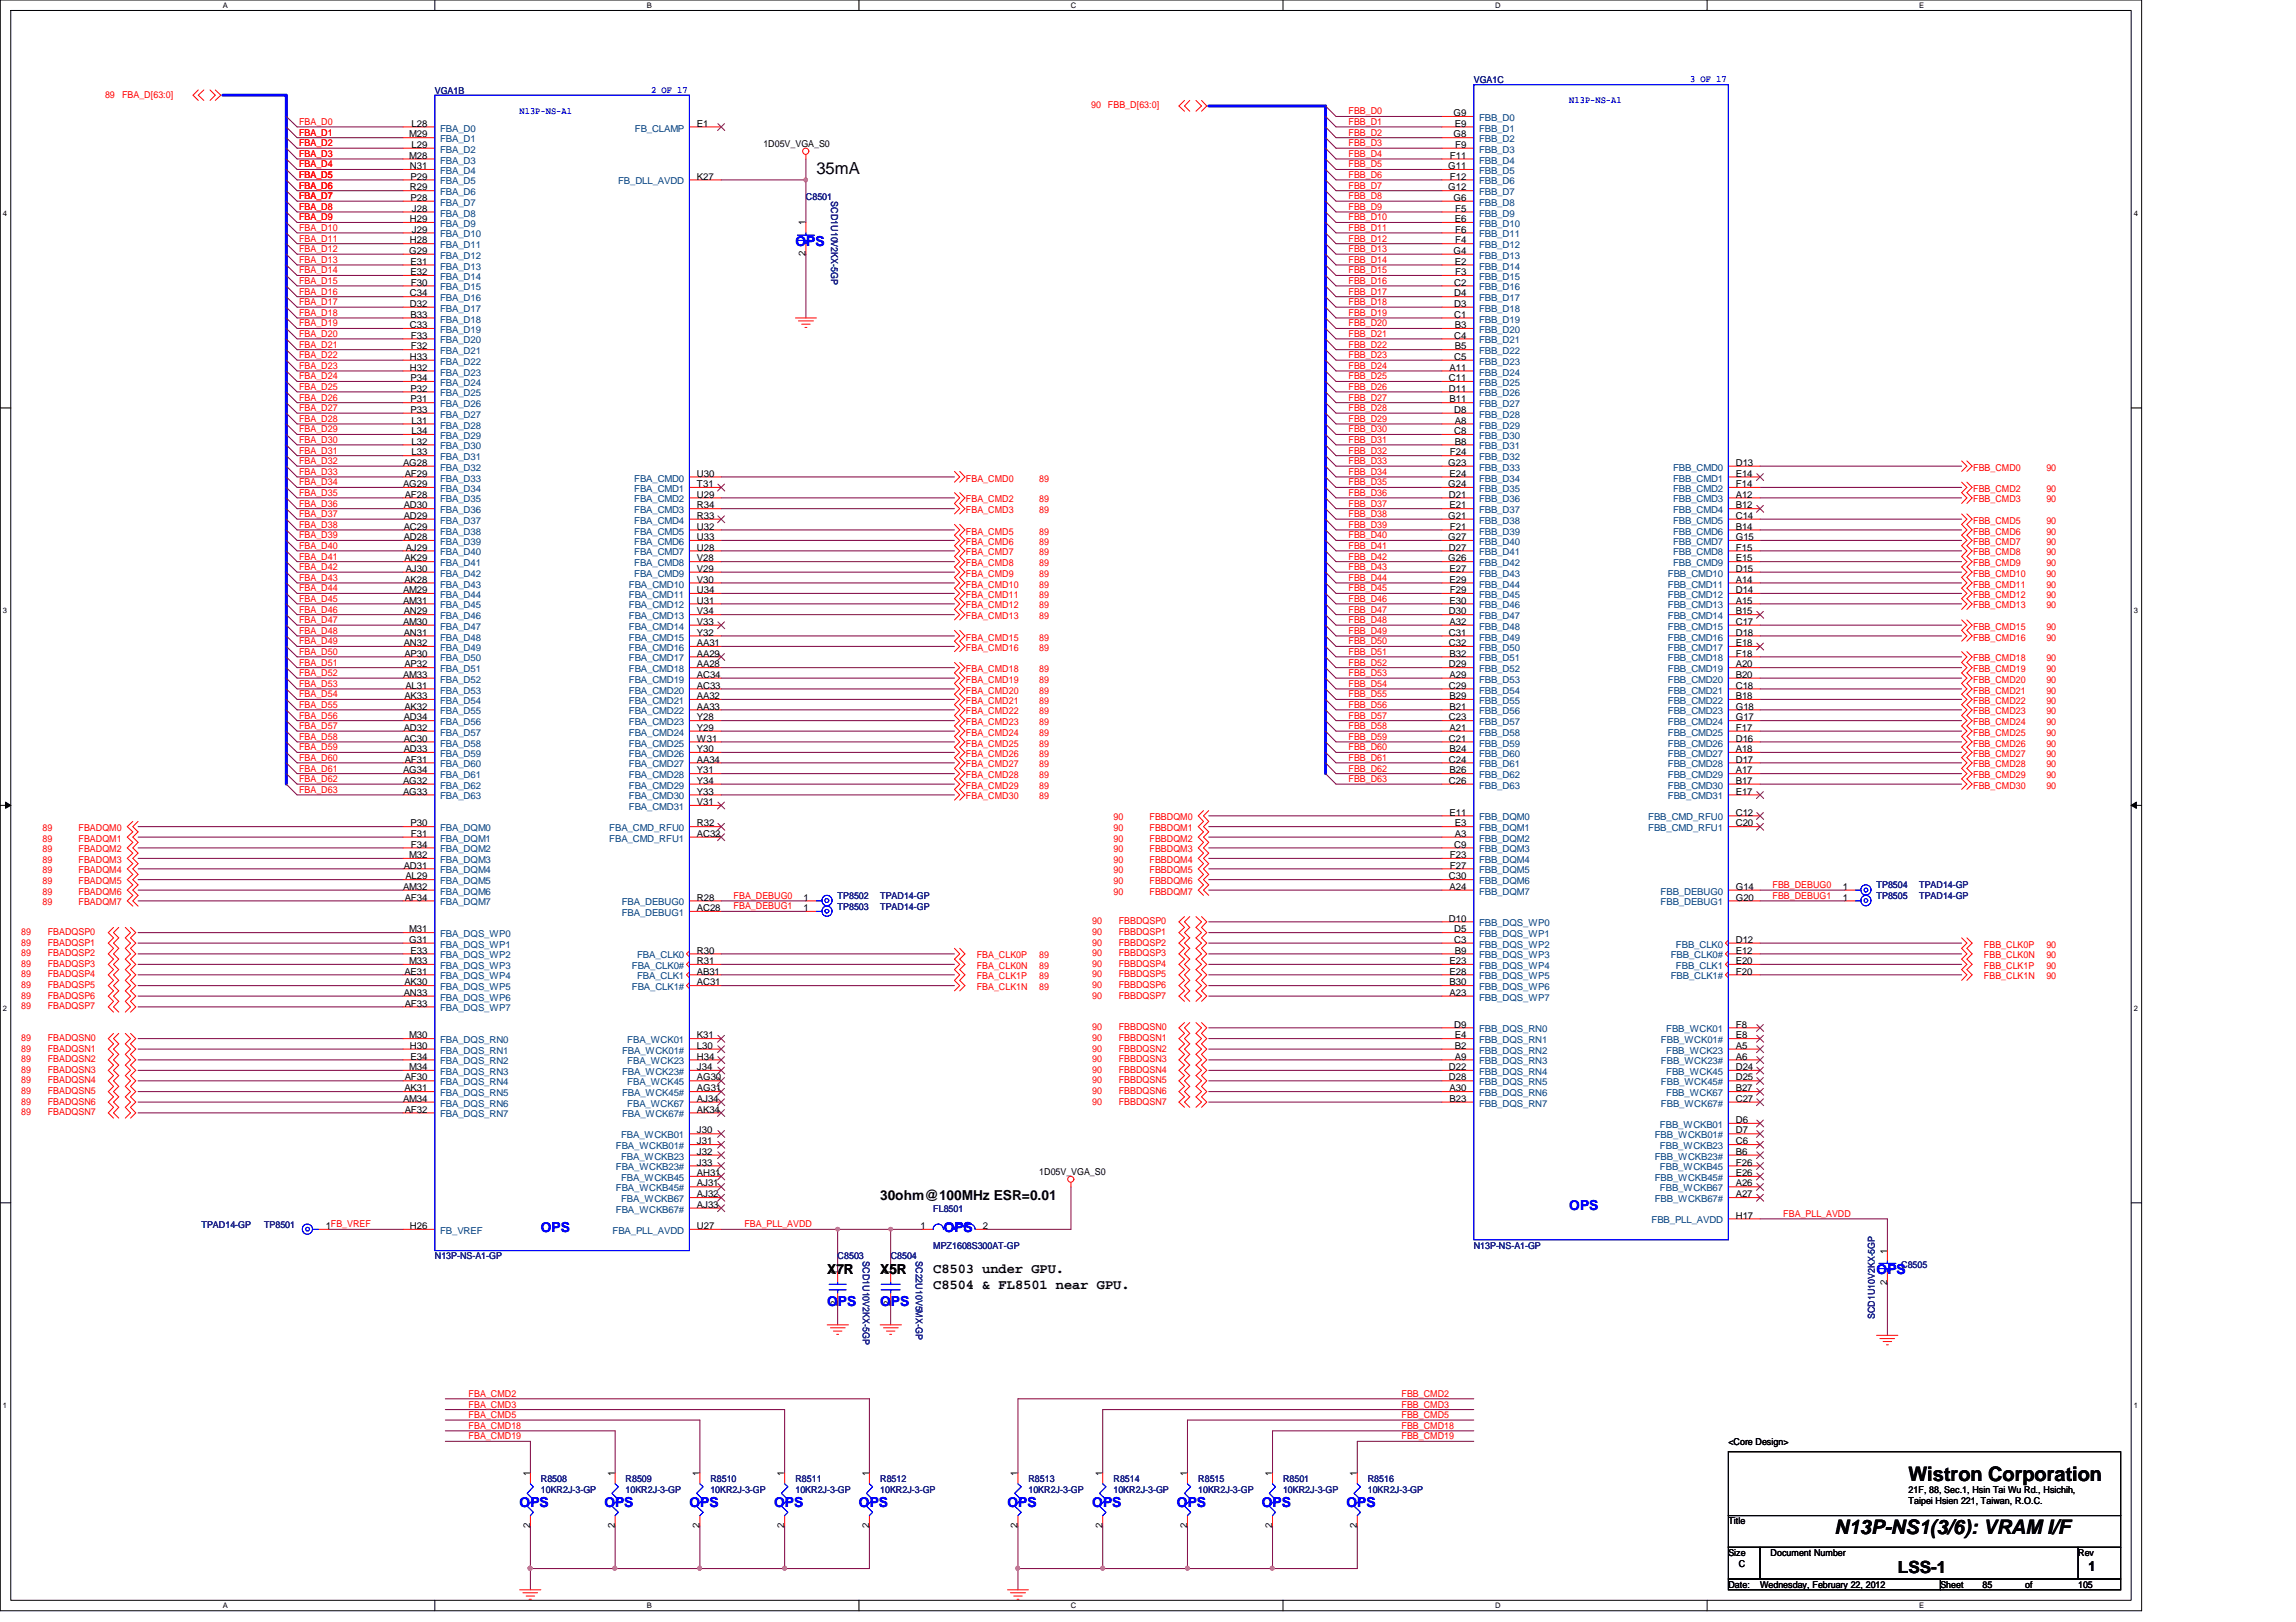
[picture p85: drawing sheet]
<svg xmlns="http://www.w3.org/2000/svg" width="297mm" height="210mm" viewBox="0 0 297 210" stroke-linecap="round" stroke-linejoin="round" font-family="sans-serif">
<defs><g id="words">
<g font-size="2.6">
<text x="246.9" y="191.7">Wistron Corporation</text>
<text x="237.3" y="198.5">N13P-NS1(3/6): VRAM I/F</text>
</g>
<g font-size="2.2">
<text x="105.6" y="22.6">35mA</text>
<text x="245.5" y="203.6">LSS-1</text>
</g>
<g font-size="1.8" fill="#00f">
<text x="102.9" y="31.8">OPS</text>
<text x="70" y="159.4">OPS</text>
<text x="122.1" y="159.4">OPS</text>
<text x="203" y="156.6">OPS</text>
<text x="242.8" y="164.8">OPS</text>
<text x="107" y="169">OPS</text>
<text x="113.9" y="169">OPS</text>
<text x="67.2" y="195">OPS</text>
<text x="78.2" y="195">OPS</text>
<text x="89.2" y="195">OPS</text>
<text x="100.2" y="195">OPS</text>
<text x="111.1" y="195">OPS</text>
<text x="130.3" y="195">OPS</text>
<text x="141.3" y="195">OPS</text>
<text x="152.3" y="195">OPS</text>
<text x="163.2" y="195">OPS</text>
<text x="174.2" y="195">OPS</text>
</g>
<g font-size="1.8">
<text x="113.9" y="155.2">30ohm@100MHz ESR=0.01</text>
<text x="107" y="164.8">X7R</text>
<text x="113.9" y="164.8">X5R</text>
<text x="120.7" y="164.7">C8503 under GPU.</text>
<text x="120.7" y="166.8">C8504 &amp; FL8501 near GPU.</text>
<text x="270.2" y="203.2">1</text>
</g>
<g font-size="1.2" fill="#00f">
<text x="84.2" y="12">2 OF 17</text>
<text x="218.6" y="10.6">3 OF 17</text>
<text x="67.2" y="14.7">N13P-NS-A1</text>
<text x="203" y="13.3">N13P-NS-A1</text>
</g>
<g font-size="1.2" fill="#000080">
<text x="190.7" y="10.7">VGA1C</text>
<text x="56.3" y="12.1">VGA1B</text>
<text x="104.3" y="25.8">C8501</text>
<text x="107.5" y="26" transform="rotate(90 107.5 26)">SCD1U10V2KX-5GP</text>
<text x="108.4" y="116.3">TP8502</text>
<text x="108.4" y="117.7">TP8503</text>
<text x="113.9" y="116.3">TPAD14-GP</text>
<text x="113.9" y="117.7">TPAD14-GP</text>
<text x="242.8" y="115">TP8504</text>
<text x="242.8" y="116.3">TP8505</text>
<text x="248.3" y="115">TPAD14-GP</text>
<text x="248.3" y="116.3">TPAD14-GP</text>
<text x="26.1" y="158.9">TPAD14-GP</text>
<text x="34.2" y="158.9">TP8501</text>
<text x="120.7" y="156.8">FL8501</text>
<text x="120.7" y="161.6">MPZ1608S300AT-GP</text>
<text x="190.7" y="161.6">N13P-NS-A1-GP</text>
<text x="56.3" y="163">N13P-NS-A1-GP</text>
<text x="108.4" y="163">C8503</text>
<text x="111.6" y="163.2" transform="rotate(90 111.6 163.2)">SCD1U10V2KX-5GP</text>
<text x="115.2" y="163">C8504</text>
<text x="118.5" y="163.2" transform="rotate(90 118.5 163.2)">SC22U10V5MX-GP</text>
<text x="246" y="164.1">C8505</text>
<text x="242.6" y="170.7" transform="rotate(-90 242.6 170.7)">SCD1U10V2KX-5GP</text>
<text x="70" y="191.8">R8508</text>
<text x="80.9" y="191.8">R8509</text>
<text x="91.9" y="191.8">R8510</text>
<text x="102.9" y="191.8">R8511</text>
<text x="113.9" y="191.8">R8512</text>
<text x="133.1" y="191.8">R8513</text>
<text x="144.1" y="191.8">R8514</text>
<text x="155" y="191.8">R8515</text>
<text x="166" y="191.8">R8501</text>
<text x="176.9" y="191.8">R8516</text>
<text x="70" y="193.2">10KR2J-3-GP</text>
<text x="80.9" y="193.2">10KR2J-3-GP</text>
<text x="91.9" y="193.2">10KR2J-3-GP</text>
<text x="102.9" y="193.2">10KR2J-3-GP</text>
<text x="113.9" y="193.2">10KR2J-3-GP</text>
<text x="133.1" y="193.2">10KR2J-3-GP</text>
<text x="144.1" y="193.2">10KR2J-3-GP</text>
<text x="155" y="193.2">10KR2J-3-GP</text>
<text x="166" y="193.2">10KR2J-3-GP</text>
<text x="176.9" y="193.2">10KR2J-3-GP</text>
</g>
<g font-size="1.2" fill="#f00">
<text x="13.6" y="12.7">89</text>
<text x="15.8" y="12.7">FBA_D[63:0]</text>
<text x="38.7" y="16.2">FBA_D0</text>
<text x="38.7" y="17.6">FBA_D1</text>
<text x="141.2" y="14">90</text>
<text x="143.3" y="14">FBB_D[63:0]</text>
<text x="174.5" y="16.2">FBB_D1</text>
<text x="174.5" y="14.8">FBB_D0</text>
<text x="174.5" y="17.6">FBB_D2</text>
<text x="38.7" y="23">FBA_D5</text>
<text x="38.7" y="18.9">FBA_D2</text>
<text x="38.7" y="20.3">FBA_D3</text>
<text x="38.7" y="21.7">FBA_D4</text>
<text x="174.5" y="20.3">FBB_D4</text>
<text x="174.5" y="21.7">FBB_D5</text>
<text x="174.5" y="23">FBB_D6</text>
<text x="174.5" y="18.9">FBB_D3</text>
<text x="38.7" y="27.2">FBA_D8</text>
<text x="38.7" y="24.4">FBA_D6</text>
<text x="38.7" y="28.5">FBA_D9</text>
<text x="38.7" y="25.8">FBA_D7</text>
<text x="38.7" y="29.9">FBA_D10</text>
<text x="174.5" y="24.4">FBB_D7</text>
<text x="174.5" y="27.2">FBB_D9</text>
<text x="174.5" y="29.9">FBB_D11</text>
<text x="174.5" y="28.5">FBB_D10</text>
<text x="174.5" y="25.8">FBB_D8</text>
<text x="38.7" y="31.3">FBA_D11</text>
<text x="38.7" y="32.6">FBA_D12</text>
<text x="38.7" y="34">FBA_D13</text>
<text x="38.7" y="35.4">FBA_D14</text>
<text x="174.5" y="32.6">FBB_D13</text>
<text x="174.5" y="31.3">FBB_D12</text>
<text x="174.5" y="35.4">FBB_D15</text>
<text x="174.5" y="34">FBB_D14</text>
<text x="38.7" y="38.1">FBA_D16</text>
<text x="38.7" y="39.5">FBA_D17</text>
<text x="38.7" y="36.7">FBA_D15</text>
<text x="38.7" y="40.9">FBA_D18</text>
<text x="174.5" y="38.1">FBB_D17</text>
<text x="174.5" y="39.5">FBB_D18</text>
<text x="174.5" y="36.7">FBB_D16</text>
<text x="174.5" y="40.9">FBB_D19</text>
<text x="38.7" y="46.4">FBA_D22</text>
<text x="38.7" y="47.8">FBA_D23</text>
<text x="38.7" y="42.2">FBA_D19</text>
<text x="38.7" y="43.6">FBA_D20</text>
<text x="38.7" y="45">FBA_D21</text>
<text x="174.5" y="45">FBB_D22</text>
<text x="174.5" y="46.4">FBB_D23</text>
<text x="174.5" y="43.6">FBB_D21</text>
<text x="174.5" y="42.2">FBB_D20</text>
<text x="174.5" y="47.8">FBB_D24</text>
<text x="38.7" y="51.9">FBA_D26</text>
<text x="38.7" y="53.2">FBA_D27</text>
<text x="38.7" y="49.1">FBA_D24</text>
<text x="38.7" y="50.5">FBA_D25</text>
<text x="174.5" y="50.5">FBB_D26</text>
<text x="174.5" y="51.9">FBB_D27</text>
<text x="174.5" y="49.1">FBB_D25</text>
<text x="174.5" y="53.2">FBB_D28</text>
<text x="38.7" y="54.6">FBA_D28</text>
<text x="38.7" y="56">FBA_D29</text>
<text x="38.7" y="57.3">FBA_D30</text>
<text x="38.7" y="58.7">FBA_D31</text>
<text x="174.5" y="54.6">FBB_D29</text>
<text x="174.5" y="57.3">FBB_D31</text>
<text x="174.5" y="56">FBB_D30</text>
<text x="174.5" y="58.7">FBB_D32</text>
<text x="38.7" y="64.2">FBA_D35</text>
<text x="38.7" y="62.8">FBA_D34</text>
<text x="38.7" y="65.6">FBA_D36</text>
<text x="38.7" y="61.5">FBA_D33</text>
<text x="38.7" y="60.1">FBA_D32</text>
<text x="125" y="62.3">FBA_CMD0</text>
<text x="125" y="65">FBA_CMD2</text>
<text x="134.4" y="62.3">89</text>
<text x="134.4" y="65">89</text>
<text x="174.5" y="60.1">FBB_D33</text>
<text x="174.5" y="61.5">FBB_D34</text>
<text x="174.5" y="65.6">FBB_D37</text>
<text x="174.5" y="64.2">FBB_D36</text>
<text x="174.5" y="62.8">FBB_D35</text>
<text x="255.3" y="63.7">FBB_CMD2</text>
<text x="255.3" y="60.9">FBB_CMD0</text>
<text x="255.3" y="65">FBB_CMD3</text>
<text x="264.7" y="63.7">90</text>
<text x="264.7" y="60.9">90</text>
<text x="264.7" y="65">90</text>
<text x="38.7" y="68.3">FBA_D38</text>
<text x="38.7" y="71">FBA_D40</text>
<text x="38.7" y="66.9">FBA_D37</text>
<text x="38.7" y="69.7">FBA_D39</text>
<text x="125" y="71.9">FBA_CMD7</text>
<text x="125" y="66.4">FBA_CMD3</text>
<text x="125" y="70.5">FBA_CMD6</text>
<text x="125" y="69.2">FBA_CMD5</text>
<text x="134.4" y="71.9">89</text>
<text x="134.4" y="66.4">89</text>
<text x="134.4" y="70.5">89</text>
<text x="134.4" y="69.2">89</text>
<text x="174.5" y="66.9">FBB_D38</text>
<text x="174.5" y="68.3">FBB_D39</text>
<text x="174.5" y="69.7">FBB_D40</text>
<text x="174.5" y="71">FBB_D41</text>
<text x="255.3" y="70.5">FBB_CMD7</text>
<text x="255.3" y="71.9">FBB_CMD8</text>
<text x="255.3" y="67.8">FBB_CMD5</text>
<text x="255.3" y="69.2">FBB_CMD6</text>
<text x="264.7" y="70.5">90</text>
<text x="264.7" y="71.9">90</text>
<text x="264.7" y="67.8">90</text>
<text x="264.7" y="69.2">90</text>
<text x="38.7" y="75.2">FBA_D43</text>
<text x="38.7" y="76.5">FBA_D44</text>
<text x="38.7" y="72.4">FBA_D41</text>
<text x="38.7" y="73.8">FBA_D42</text>
<text x="38.7" y="77.9">FBA_D45</text>
<text x="125" y="73.3">FBA_CMD8</text>
<text x="125" y="76">FBA_CMD10</text>
<text x="125" y="74.6">FBA_CMD9</text>
<text x="125" y="77.4">FBA_CMD11</text>
<text x="134.4" y="73.3">89</text>
<text x="134.4" y="76">89</text>
<text x="134.4" y="74.6">89</text>
<text x="134.4" y="77.4">89</text>
<text x="174.5" y="72.4">FBB_D42</text>
<text x="174.5" y="73.8">FBB_D43</text>
<text x="174.5" y="75.2">FBB_D44</text>
<text x="174.5" y="77.9">FBB_D46</text>
<text x="174.5" y="76.5">FBB_D45</text>
<text x="255.3" y="76">FBB_CMD11</text>
<text x="255.3" y="74.6">FBB_CMD10</text>
<text x="255.3" y="77.4">FBB_CMD12</text>
<text x="255.3" y="73.3">FBB_CMD9</text>
<text x="264.7" y="76">90</text>
<text x="264.7" y="74.6">90</text>
<text x="264.7" y="77.4">90</text>
<text x="264.7" y="73.3">90</text>
<text x="38.7" y="83.4">FBA_D49</text>
<text x="38.7" y="79.3">FBA_D46</text>
<text x="38.7" y="80.6">FBA_D47</text>
<text x="38.7" y="82">FBA_D48</text>
<text x="125" y="80.1">FBA_CMD13</text>
<text x="125" y="82.9">FBA_CMD15</text>
<text x="125" y="78.7">FBA_CMD12</text>
<text x="134.4" y="80.1">89</text>
<text x="134.4" y="82.9">89</text>
<text x="134.4" y="78.7">89</text>
<text x="174.5" y="79.3">FBB_D47</text>
<text x="174.5" y="82">FBB_D49</text>
<text x="174.5" y="83.4">FBB_D50</text>
<text x="174.5" y="80.6">FBB_D48</text>
<text x="255.3" y="81.5">FBB_CMD15</text>
<text x="255.3" y="82.9">FBB_CMD16</text>
<text x="255.3" y="78.7">FBB_CMD13</text>
<text x="264.7" y="81.5">90</text>
<text x="264.7" y="82.9">90</text>
<text x="264.7" y="78.7">90</text>
<text x="38.7" y="84.8">FBA_D50</text>
<text x="38.7" y="87.5">FBA_D52</text>
<text x="38.7" y="88.9">FBA_D53</text>
<text x="38.7" y="86.1">FBA_D51</text>
<text x="125" y="88.3">FBA_CMD19</text>
<text x="125" y="87">FBA_CMD18</text>
<text x="125" y="84.2">FBA_CMD16</text>
<text x="125" y="89.7">FBA_CMD20</text>
<text x="134.4" y="88.3">89</text>
<text x="134.4" y="87">89</text>
<text x="134.4" y="84.2">89</text>
<text x="134.4" y="89.7">89</text>
<text x="174.5" y="87.5">FBB_D53</text>
<text x="174.5" y="86.1">FBB_D52</text>
<text x="174.5" y="88.9">FBB_D54</text>
<text x="174.5" y="84.8">FBB_D51</text>
<text x="255.3" y="89.7">FBB_CMD21</text>
<text x="255.3" y="85.6">FBB_CMD18</text>
<text x="255.3" y="87">FBB_CMD19</text>
<text x="255.3" y="88.3">FBB_CMD20</text>
<text x="264.7" y="89.7">90</text>
<text x="264.7" y="85.6">90</text>
<text x="264.7" y="87">90</text>
<text x="264.7" y="88.3">90</text>
<text x="38.7" y="90.3">FBA_D54</text>
<text x="38.7" y="94.4">FBA_D57</text>
<text x="38.7" y="95.8">FBA_D58</text>
<text x="38.7" y="91.6">FBA_D55</text>
<text x="38.7" y="93">FBA_D56</text>
<text x="125" y="92.5">FBA_CMD22</text>
<text x="125" y="91.1">FBA_CMD21</text>
<text x="125" y="95.2">FBA_CMD24</text>
<text x="125" y="93.9">FBA_CMD23</text>
<text x="134.4" y="92.5">89</text>
<text x="134.4" y="91.1">89</text>
<text x="134.4" y="95.2">89</text>
<text x="134.4" y="93.9">89</text>
<text x="174.5" y="90.3">FBB_D55</text>
<text x="174.5" y="91.6">FBB_D56</text>
<text x="174.5" y="94.4">FBB_D58</text>
<text x="174.5" y="95.8">FBB_D59</text>
<text x="174.5" y="93">FBB_D57</text>
<text x="255.3" y="91.1">FBB_CMD22</text>
<text x="255.3" y="95.2">FBB_CMD25</text>
<text x="255.3" y="93.9">FBB_CMD24</text>
<text x="255.3" y="92.5">FBB_CMD23</text>
<text x="264.7" y="91.1">90</text>
<text x="264.7" y="95.2">90</text>
<text x="264.7" y="93.9">90</text>
<text x="264.7" y="92.5">90</text>
<text x="38.7" y="97.1">FBA_D59</text>
<text x="38.7" y="98.5">FBA_D60</text>
<text x="38.7" y="99.9">FBA_D61</text>
<text x="38.7" y="101.2">FBA_D62</text>
<text x="125" y="100.7">FBA_CMD28</text>
<text x="125" y="96.6">FBA_CMD25</text>
<text x="125" y="98">FBA_CMD26</text>
<text x="125" y="99.3">FBA_CMD27</text>
<text x="134.4" y="100.7">89</text>
<text x="134.4" y="96.6">89</text>
<text x="134.4" y="98">89</text>
<text x="134.4" y="99.3">89</text>
<text x="174.5" y="98.5">FBB_D61</text>
<text x="174.5" y="97.1">FBB_D60</text>
<text x="174.5" y="99.9">FBB_D62</text>
<text x="174.5" y="101.2">FBB_D63</text>
<text x="255.3" y="98">FBB_CMD27</text>
<text x="255.3" y="96.6">FBB_CMD26</text>
<text x="255.3" y="99.3">FBB_CMD28</text>
<text x="255.3" y="100.7">FBB_CMD29</text>
<text x="264.7" y="98">90</text>
<text x="264.7" y="96.6">90</text>
<text x="264.7" y="99.3">90</text>
<text x="264.7" y="100.7">90</text>
<text x="5.5" y="107.6">89</text>
<text x="10.2" y="107.6">FBADQM0</text>
<text x="38.7" y="102.6">FBA_D63</text>
<text x="125" y="102.1">FBA_CMD29</text>
<text x="125" y="103.5">FBA_CMD30</text>
<text x="134.4" y="102.1">89</text>
<text x="134.4" y="103.5">89</text>
<text x="144.1" y="106.2">90</text>
<text x="144.1" y="107.6">90</text>
<text x="148.7" y="106.2">FBBDQM0</text>
<text x="148.7" y="107.6">FBBDQM1</text>
<text x="255.3" y="102.1">FBB_CMD30</text>
<text x="264.7" y="102.1">90</text>
<text x="5.5" y="108.9">89</text>
<text x="5.5" y="110.3">89</text>
<text x="5.5" y="111.7">89</text>
<text x="5.5" y="113">89</text>
<text x="10.2" y="108.9">FBADQM1</text>
<text x="10.2" y="110.3">FBADQM2</text>
<text x="10.2" y="111.7">FBADQM3</text>
<text x="10.2" y="113">FBADQM4</text>
<text x="144.1" y="108.9">90</text>
<text x="144.1" y="110.3">90</text>
<text x="144.1" y="111.7">90</text>
<text x="144.1" y="113">90</text>
<text x="148.7" y="108.9">FBBDQM2</text>
<text x="148.7" y="110.3">FBBDQM3</text>
<text x="148.7" y="111.7">FBBDQM4</text>
<text x="148.7" y="113">FBBDQM5</text>
<text x="5.5" y="114.4">89</text>
<text x="5.5" y="115.8">89</text>
<text x="5.5" y="117.2">89</text>
<text x="10.2" y="114.4">FBADQM5</text>
<text x="10.2" y="115.8">FBADQM6</text>
<text x="10.2" y="117.2">FBADQM7</text>
<text x="94.9" y="117.7">FBA_DEBUG1</text>
<text x="94.9" y="116.3">FBA_DEBUG0</text>
<text x="141.3" y="119.6">90</text>
<text x="144.1" y="114.4">90</text>
<text x="144.1" y="115.8">90</text>
<text x="144.7" y="119.6">FBBDQSP0</text>
<text x="148.7" y="114.4">FBBDQM6</text>
<text x="148.7" y="115.8">FBBDQM7</text>
<text x="229.3" y="116.3">FBB_DEBUG1</text>
<text x="229.3" y="114.9">FBB_DEBUG0</text>
<text x="2.7" y="121">89</text>
<text x="2.7" y="122.4">89</text>
<text x="2.7" y="123.7">89</text>
<text x="2.7" y="125.1">89</text>
<text x="6.2" y="121">FBADQSP0</text>
<text x="6.2" y="122.4">FBADQSP1</text>
<text x="6.2" y="123.7">FBADQSP2</text>
<text x="6.2" y="125.1">FBADQSP3</text>
<text x="126.4" y="124">FBA_CLK0P</text>
<text x="126.4" y="125.4">FBA_CLK0N</text>
<text x="134.4" y="124">89</text>
<text x="134.4" y="125.4">89</text>
<text x="141.3" y="121">90</text>
<text x="141.3" y="122.4">90</text>
<text x="141.3" y="123.7">90</text>
<text x="141.3" y="125.1">90</text>
<text x="144.7" y="121">FBBDQSP1</text>
<text x="144.7" y="122.4">FBBDQSP2</text>
<text x="144.7" y="123.7">FBBDQSP3</text>
<text x="144.7" y="125.1">FBBDQSP4</text>
<text x="256.7" y="124">FBB_CLK0N</text>
<text x="256.7" y="122.6">FBB_CLK0P</text>
<text x="256.7" y="125.4">FBB_CLK1P</text>
<text x="264.7" y="124">90</text>
<text x="264.7" y="122.6">90</text>
<text x="264.7" y="125.4">90</text>
<text x="2.7" y="126.5">89</text>
<text x="2.7" y="127.8">89</text>
<text x="2.7" y="129.2">89</text>
<text x="2.7" y="130.6">89</text>
<text x="6.2" y="126.5">FBADQSP4</text>
<text x="6.2" y="127.8">FBADQSP5</text>
<text x="6.2" y="129.2">FBADQSP6</text>
<text x="6.2" y="130.6">FBADQSP7</text>
<text x="126.4" y="126.7">FBA_CLK1P</text>
<text x="126.4" y="128.1">FBA_CLK1N</text>
<text x="134.4" y="126.7">89</text>
<text x="134.4" y="128.1">89</text>
<text x="141.3" y="129.2">90</text>
<text x="141.3" y="126.5">90</text>
<text x="141.3" y="127.8">90</text>
<text x="144.7" y="129.2">FBBDQSP7</text>
<text x="144.7" y="126.5">FBBDQSP5</text>
<text x="144.7" y="127.8">FBBDQSP6</text>
<text x="256.7" y="126.7">FBB_CLK1N</text>
<text x="264.7" y="126.7">90</text>
<text x="2.7" y="134.7">89</text>
<text x="2.7" y="136.1">89</text>
<text x="2.7" y="137.5">89</text>
<text x="6.2" y="134.7">FBADQSN0</text>
<text x="6.2" y="136.1">FBADQSN1</text>
<text x="6.2" y="137.5">FBADQSN2</text>
<text x="141.3" y="133.3">90</text>
<text x="141.3" y="134.7">90</text>
<text x="141.3" y="136.1">90</text>
<text x="141.3" y="137.5">90</text>
<text x="144.7" y="133.3">FBBDQSN0</text>
<text x="144.7" y="134.7">FBBDQSN1</text>
<text x="144.7" y="136.1">FBBDQSN2</text>
<text x="144.7" y="137.5">FBBDQSN3</text>
<text x="2.7" y="138.9">89</text>
<text x="2.7" y="140.2">89</text>
<text x="2.7" y="141.6">89</text>
<text x="2.7" y="143">89</text>
<text x="6.2" y="138.9">FBADQSN3</text>
<text x="6.2" y="140.2">FBADQSN4</text>
<text x="6.2" y="141.6">FBADQSN5</text>
<text x="6.2" y="143">FBADQSN6</text>
<text x="141.3" y="138.9">90</text>
<text x="141.3" y="140.2">90</text>
<text x="141.3" y="141.6">90</text>
<text x="141.3" y="143">90</text>
<text x="144.7" y="138.9">FBBDQSN4</text>
<text x="144.7" y="140.2">FBBDQSN5</text>
<text x="144.7" y="141.6">FBBDQSN6</text>
<text x="144.7" y="143">FBBDQSN7</text>
<text x="2.7" y="144.3">89</text>
<text x="6.2" y="144.3">FBADQSN7</text>
<text x="96.3" y="158.8">FBA_PLL_AVDD</text>
<text x="230.7" y="157.5">FBA_PLL_AVDD</text>
<text x="60.6" y="184.9">FBA_CMD18</text>
<text x="60.6" y="180.8">FBA_CMD2</text>
<text x="60.6" y="182.2">FBA_CMD3</text>
<text x="60.6" y="183.5">FBA_CMD5</text>
<text x="181.3" y="184.9">FBB_CMD18</text>
<text x="181.3" y="183.5">FBB_CMD5</text>
<text x="181.3" y="182.2">FBB_CMD3</text>
<text x="181.3" y="180.8">FBB_CMD2</text>
<text x="60.6" y="186.3">FBA_CMD19</text>
<text x="181.3" y="186.3">FBB_CMD19</text>
</g>
<g font-size="1.2">
<text x="53" y="17.8">M29</text>
<text x="53.3" y="16.4">L28</text>
<text x="90.2" y="16.4">E1</text>
<text x="188" y="17.8">G8</text>
<text x="188" y="15">G9</text>
<text x="188.2" y="16.4">E9</text>
<text x="53" y="20.5">M28</text>
<text x="53" y="21.9">N31</text>
<text x="53.1" y="23.2">P29</text>
<text x="53.3" y="19.1">L29</text>
<text x="90.2" y="23.2">K27</text>
<text x="98.8" y="19">1D05V_VGA_S0</text>
<text x="187.4" y="21.9">G11</text>
<text x="187.6" y="23.2">F12</text>
<text x="187.6" y="20.5">F11</text>
<text x="188.3" y="19.1">F9</text>
<text x="53" y="28.7">H29</text>
<text x="53" y="24.6">R29</text>
<text x="53.1" y="26">P28</text>
<text x="53.3" y="27.4">J28</text>
<text x="104.2" y="29.2" transform="rotate(-90 104.2 29.2)">1</text>
<text x="187.4" y="24.6">G12</text>
<text x="188" y="26">G6</text>
<text x="188.2" y="28.7">E6</text>
<text x="188.3" y="27.4">F5</text>
<text x="53" y="32.9">G29</text>
<text x="53" y="31.5">H28</text>
<text x="53.1" y="35.6">E32</text>
<text x="53.1" y="34.2">E31</text>
<text x="53.3" y="30.1">J29</text>
<text x="104.2" y="33.2" transform="rotate(-90 104.2 33.2)">2</text>
<text x="188" y="32.9">G4</text>
<text x="188.2" y="34.2">E2</text>
<text x="188.3" y="35.6">F3</text>
<text x="188.3" y="31.5">F4</text>
<text x="188.3" y="30.1">F6</text>
<text x="53" y="39.7">D32</text>
<text x="53" y="38.4">C34</text>
<text x="53.1" y="41.1">B33</text>
<text x="53.2" y="37">F30</text>
<text x="188.1" y="41.1">C1</text>
<text x="188.1" y="39.7">D3</text>
<text x="188.1" y="38.4">D4</text>
<text x="188.1" y="37">C2</text>
<text x="53" y="48">H32</text>
<text x="53" y="46.6">H33</text>
<text x="53" y="42.5">C33</text>
<text x="53.2" y="45.2">F32</text>
<text x="53.2" y="43.8">F33</text>
<text x="187.5" y="48">A11</text>
<text x="188.1" y="46.6">C5</text>
<text x="188.1" y="43.8">C4</text>
<text x="188.2" y="45.2">B5</text>
<text x="188.2" y="42.5">B3</text>
<text x="53.1" y="53.4">P33</text>
<text x="53.1" y="52.1">P31</text>
<text x="53.1" y="50.7">P32</text>
<text x="53.1" y="49.3">P34</text>
<text x="187.4" y="50.7">D11</text>
<text x="187.4" y="49.3">C11</text>
<text x="187.5" y="52.1">B11</text>
<text x="188.1" y="53.4">D8</text>
<text x="53.3" y="58.9">L33</text>
<text x="53.3" y="57.5">L32</text>
<text x="53.3" y="56.2">L34</text>
<text x="53.3" y="54.8">L31</text>
<text x="187.6" y="58.9">F24</text>
<text x="188.1" y="56.2">C8</text>
<text x="188.2" y="57.5">B8</text>
<text x="188.2" y="54.8">A8</text>
<text x="52.2" y="63">AG29</text>
<text x="52.2" y="60.3">AG28</text>
<text x="52.2" y="65.8">AD30</text>
<text x="52.4" y="64.4">AF28</text>
<text x="52.4" y="61.7">AF29</text>
<text x="90.2" y="65.8">R34</text>
<text x="90.2" y="64.4">U29</text>
<text x="90.2" y="63">T31</text>
<text x="90.2" y="61.7">U30</text>
<text x="187.4" y="63">G24</text>
<text x="187.4" y="60.3">G23</text>
<text x="187.4" y="64.4">D21</text>
<text x="187.5" y="65.8">E21</text>
<text x="187.5" y="61.7">E24</text>
<text x="224.6" y="65.8">B12</text>
<text x="224.6" y="64.4">A12</text>
<text x="224.6" y="63">F14</text>
<text x="224.6" y="61.7">E14</text>
<text x="224.6" y="60.3">D13</text>
<text x="52.2" y="69.9">AD28</text>
<text x="52.2" y="68.5">AC29</text>
<text x="52.2" y="67.1">AD29</text>
<text x="52.5" y="71.2">AJ29</text>
<text x="90.2" y="71.2">U28</text>
<text x="90.2" y="69.9">U33</text>
<text x="90.2" y="68.5">U32</text>
<text x="90.2" y="67.1">R33</text>
<text x="187.4" y="69.9">G27</text>
<text x="187.4" y="67.1">G21</text>
<text x="187.4" y="71.2">D27</text>
<text x="187.6" y="68.5">F21</text>
<text x="224.6" y="71.2">F15</text>
<text x="224.6" y="69.9">G15</text>
<text x="224.6" y="68.5">B14</text>
<text x="224.6" y="67.1">C14</text>
<text x="52.2" y="76.8">AM29</text>
<text x="52.3" y="75.4">AK28</text>
<text x="52.3" y="72.6">AK29</text>
<text x="52.5" y="74">AJ30</text>
<text x="90.2" y="74">V29</text>
<text x="90.2" y="72.6">V28</text>
<text x="90.2" y="76.8">U34</text>
<text x="90.2" y="75.4">V30</text>
<text x="187.4" y="72.6">G26</text>
<text x="187.5" y="75.4">E29</text>
<text x="187.5" y="74">E27</text>
<text x="187.6" y="76.8">F29</text>
<text x="224.6" y="76.8">D14</text>
<text x="224.6" y="75.4">A14</text>
<text x="224.6" y="74">D15</text>
<text x="224.6" y="72.6">E15</text>
<text x="52.2" y="80.9">AM30</text>
<text x="52.2" y="78.1">AM31</text>
<text x="52.2" y="83.6">AN32</text>
<text x="52.2" y="82.3">AN31</text>
<text x="52.2" y="79.5">AN29</text>
<text x="90.2" y="83.6">AA31</text>
<text x="90.2" y="82.3">Y32</text>
<text x="90.2" y="80.9">V33</text>
<text x="90.2" y="79.5">V34</text>
<text x="90.2" y="78.1">U31</text>
<text x="187.4" y="83.6">C32</text>
<text x="187.4" y="82.3">C31</text>
<text x="187.4" y="79.5">D30</text>
<text x="187.5" y="80.9">A32</text>
<text x="187.5" y="78.1">E30</text>
<text x="224.6" y="83.6">E18</text>
<text x="224.6" y="82.3">D18</text>
<text x="224.6" y="80.9">C17</text>
<text x="224.6" y="79.5">B15</text>
<text x="224.6" y="78.1">A15</text>
<text x="52.2" y="87.7">AM33</text>
<text x="52.3" y="86.4">AP32</text>
<text x="52.3" y="85">AP30</text>
<text x="52.4" y="89.1">AL31</text>
<text x="90.2" y="89.1">AC33</text>
<text x="90.2" y="87.7">AC34</text>
<text x="90.2" y="86.4">AA28</text>
<text x="90.2" y="85">AA29</text>
<text x="187.4" y="89.1">C29</text>
<text x="187.4" y="86.4">D29</text>
<text x="187.5" y="87.7">A29</text>
<text x="187.5" y="85">B32</text>
<text x="224.6" y="89.1">C18</text>
<text x="224.6" y="87.7">B20</text>
<text x="224.6" y="86.4">A20</text>
<text x="224.6" y="85">F18</text>
<text x="52.2" y="96">AC30</text>
<text x="52.2" y="94.6">AD32</text>
<text x="52.2" y="93.2">AD34</text>
<text x="52.3" y="91.8">AK32</text>
<text x="52.3" y="90.5">AK33</text>
<text x="90.2" y="96">W31</text>
<text x="90.2" y="94.6">Y29</text>
<text x="90.2" y="93.2">Y28</text>
<text x="90.2" y="91.8">AA33</text>
<text x="90.2" y="90.5">AA32</text>
<text x="187.4" y="96">C21</text>
<text x="187.4" y="93.2">C23</text>
<text x="187.5" y="94.6">A21</text>
<text x="187.5" y="91.8">B21</text>
<text x="187.5" y="90.5">B29</text>
<text x="224.6" y="96">D16</text>
<text x="224.6" y="94.6">F17</text>
<text x="224.6" y="93.2">G17</text>
<text x="224.6" y="91.8">G18</text>
<text x="224.6" y="90.5">B18</text>
<text x="52.2" y="101.4">AG32</text>
<text x="52.2" y="100.1">AG34</text>
<text x="52.2" y="97.3">AD33</text>
<text x="52.4" y="98.7">AF31</text>
<text x="90.2" y="101.4">Y34</text>
<text x="90.2" y="100.1">Y31</text>
<text x="90.2" y="98.7">AA34</text>
<text x="90.2" y="97.3">Y30</text>
<text x="187.4" y="101.4">C26</text>
<text x="187.4" y="98.7">C24</text>
<text x="187.5" y="100.1">B26</text>
<text x="187.5" y="97.3">B24</text>
<text x="224.6" y="101.4">B17</text>
<text x="224.6" y="100.1">A17</text>
<text x="224.6" y="98.7">D17</text>
<text x="224.6" y="97.3">A18</text>
<text x="52.2" y="102.8">AG33</text>
<text x="53.1" y="106.9">P30</text>
<text x="90.2" y="106.9">R32</text>
<text x="90.2" y="104.2">V31</text>
<text x="90.2" y="102.8">Y33</text>
<text x="187.5" y="105.5">E11</text>
<text x="188.2" y="106.9">E3</text>
<text x="224.6" y="106.9">C20</text>
<text x="224.6" y="105.5">C12</text>
<text x="224.6" y="102.8">E17</text>
<text x="52.2" y="112.4">AD31</text>
<text x="52.4" y="113.8">AL29</text>
<text x="53" y="111">M32</text>
<text x="53.2" y="109.7">F34</text>
<text x="53.2" y="108.3">F31</text>
<text x="90.2" y="108.3">AC32</text>
<text x="187.4" y="113.8">C30</text>
<text x="187.6" y="112.4">F27</text>
<text x="187.6" y="111">F23</text>
<text x="188.1" y="109.7">C9</text>
<text x="188.2" y="108.3">A3</text>
<text x="52.2" y="115.1">AM32</text>
<text x="52.4" y="116.5">AF34</text>
<text x="90.2" y="117.9">AC28</text>
<text x="90.2" y="116.5">R28</text>
<text x="104" y="116.5">1</text>
<text x="104" y="117.9">1</text>
<text x="187.4" y="119.3">D10</text>
<text x="187.5" y="115.1">A24</text>
<text x="224.6" y="116.5">G20</text>
<text x="224.6" y="115.1">G14</text>
<text x="238.4" y="115.1">1</text>
<text x="238.4" y="116.5">1</text>
<text x="53" y="124.8">M33</text>
<text x="53" y="122">G31</text>
<text x="53" y="120.6">M31</text>
<text x="53.1" y="123.4">E33</text>
<text x="90.2" y="124.8">R31</text>
<text x="90.2" y="123.4">R30</text>
<text x="187.5" y="124.8">E23</text>
<text x="188.1" y="122">C3</text>
<text x="188.1" y="120.6">D5</text>
<text x="188.2" y="123.4">B9</text>
<text x="224.6" y="124.8">E20</text>
<text x="224.6" y="122">D12</text>
<text x="224.6" y="123.4">E12</text>
<text x="52.2" y="128.9">AN33</text>
<text x="52.3" y="127.5">AK30</text>
<text x="52.3" y="126.1">AE31</text>
<text x="52.4" y="130.3">AF33</text>
<text x="90.2" y="127.5">AC31</text>
<text x="90.2" y="126.1">AB31</text>
<text x="187.5" y="128.9">A23</text>
<text x="187.5" y="127.5">B30</text>
<text x="187.5" y="126.1">E28</text>
<text x="224.6" y="126.1">F20</text>
<text x="53" y="134.4">M30</text>
<text x="53" y="135.7">H30</text>
<text x="53.1" y="137.1">E34</text>
<text x="90.2" y="137.1">H34</text>
<text x="90.2" y="135.7">L30</text>
<text x="90.2" y="134.4">K31</text>
<text x="188.1" y="133">D9</text>
<text x="188.2" y="137.1">A9</text>
<text x="188.2" y="135.7">B2</text>
<text x="188.2" y="134.4">E4</text>
<text x="224.6" y="135.7">A5</text>
<text x="224.6" y="133">F8</text>
<text x="224.6" y="137.1">A6</text>
<text x="224.6" y="134.4">E8</text>
<text x="52.2" y="142.6">AM34</text>
<text x="52.3" y="141.2">AK31</text>
<text x="52.4" y="144">AF32</text>
<text x="52.4" y="139.8">AF30</text>
<text x="53" y="138.5">M34</text>
<text x="90.2" y="144">AK34</text>
<text x="90.2" y="142.6">AJ34</text>
<text x="90.2" y="141.2">AG31</text>
<text x="90.2" y="139.8">AG30</text>
<text x="90.2" y="138.5">J34</text>
<text x="187.4" y="139.8">D28</text>
<text x="187.4" y="138.5">D22</text>
<text x="187.5" y="142.6">B23</text>
<text x="187.5" y="141.2">A30</text>
<text x="224.6" y="141.2">B27</text>
<text x="224.6" y="138.5">D24</text>
<text x="224.6" y="142.6">C27</text>
<text x="224.6" y="139.8">D25</text>
<text x="90.2" y="148.1">J31</text>
<text x="90.2" y="149.4">J32</text>
<text x="90.2" y="146.7">J30</text>
<text x="224.6" y="149.4">B6</text>
<text x="224.6" y="148.1">C6</text>
<text x="224.6" y="146.7">D7</text>
<text x="224.6" y="145.3">D6</text>
<text x="90.2" y="153.5">AJ31</text>
<text x="90.2" y="150.8">J33</text>
<text x="90.2" y="154.9">AJ32</text>
<text x="90.2" y="152.2">AH31</text>
<text x="134.4" y="152">1D05V_VGA_S0</text>
<text x="224.6" y="154.9">A27</text>
<text x="224.6" y="153.5">A26</text>
<text x="224.6" y="152.2">E26</text>
<text x="224.6" y="150.8">F26</text>
<text x="42.2" y="159">1FB_VREF</text>
<text x="53" y="159">H26</text>
<text x="90.2" y="159">U27</text>
<text x="90.2" y="156.3">AJ33</text>
<text x="119.1" y="159">1</text>
<text x="127.2" y="159">2</text>
<text x="224.6" y="157.7">H17</text>
<text x="108.3" y="165" transform="rotate(-90 108.3 165)">1</text>
<text x="115.2" y="165" transform="rotate(-90 115.2 165)">1</text>
<text x="244.1" y="166.2" transform="rotate(-90 244.1 166.2)">2</text>
<text x="244.1" y="162.2" transform="rotate(-90 244.1 162.2)">1</text>
<text x="108.3" y="169" transform="rotate(-90 108.3 169)">2</text>
<text x="115.2" y="169" transform="rotate(-90 115.2 169)">2</text>
<text x="68.6" y="191.1" transform="rotate(-90 68.6 191.1)">1</text>
<text x="79.5" y="191.1" transform="rotate(-90 79.5 191.1)">1</text>
<text x="90.5" y="191.1" transform="rotate(-90 90.5 191.1)">1</text>
<text x="101.5" y="191.1" transform="rotate(-90 101.5 191.1)">1</text>
<text x="112.4" y="191.1" transform="rotate(-90 112.4 191.1)">1</text>
<text x="131.7" y="191.1" transform="rotate(-90 131.7 191.1)">1</text>
<text x="142.6" y="191.1" transform="rotate(-90 142.6 191.1)">1</text>
<text x="153.6" y="191.1" transform="rotate(-90 153.6 191.1)">1</text>
<text x="164.6" y="191.1" transform="rotate(-90 164.6 191.1)">1</text>
<text x="175.6" y="191.1" transform="rotate(-90 175.6 191.1)">1</text>
<text x="223.6" y="187">&lt;Core Design&gt;</text>
<text x="68.6" y="197.8" transform="rotate(-90 68.6 197.8)">2</text>
<text x="79.5" y="197.8" transform="rotate(-90 79.5 197.8)">2</text>
<text x="90.5" y="197.8" transform="rotate(-90 90.5 197.8)">2</text>
<text x="101.5" y="197.8" transform="rotate(-90 101.5 197.8)">2</text>
<text x="112.4" y="197.8" transform="rotate(-90 112.4 197.8)">2</text>
<text x="131.7" y="197.8" transform="rotate(-90 131.7 197.8)">2</text>
<text x="142.6" y="197.8" transform="rotate(-90 142.6 197.8)">2</text>
<text x="153.6" y="197.8" transform="rotate(-90 153.6 197.8)">2</text>
<text x="164.6" y="197.8" transform="rotate(-90 164.6 197.8)">2</text>
<text x="175.6" y="197.8" transform="rotate(-90 175.6 197.8)">2</text>
<text x="223.6" y="197.3">Title</text>
<text x="246.9" y="193.2">21F, 88, Sec.1, Hsin Tai Wu Rd., Hsichih,</text>
<text x="246.9" y="194.6">Taipei Hsien 221, Taiwan, R.O.C.</text>
<text x="223.6" y="201.4">Size</text>
<text x="225" y="202.7">C</text>
<text x="229.1" y="201.4">Document Number</text>
<text x="268.9" y="201.4">Rev</text>
<text x="223.6" y="205.5">Date:</text>
<text x="227.7" y="205.5">Wednesday, February 22, 2012</text>
<text x="251" y="205.5">Sheet</text>
<text x="256.5" y="205.5">85</text>
<text x="262" y="205.5">of</text>
<text x="268.9" y="205.5">105</text>
</g>
<g font-size="1.2" fill="#004080">
<text x="56.9" y="17">FBA_D0</text>
<text x="82.1" y="17">FB_CLAMP</text>
<text x="191.3" y="17">FBB_D1</text>
<text x="191.3" y="15.7">FBB_D0</text>
<text x="56.9" y="23.9">FBA_D5</text>
<text x="56.9" y="22.5">FBA_D4</text>
<text x="56.9" y="21.2">FBA_D3</text>
<text x="56.9" y="19.8">FBA_D2</text>
<text x="56.9" y="18.4">FBA_D1</text>
<text x="80" y="23.9">FB_DLL_AVDD</text>
<text x="191.3" y="23.9">FBB_D6</text>
<text x="191.3" y="22.5">FBB_D5</text>
<text x="191.3" y="21.2">FBB_D4</text>
<text x="191.3" y="19.8">FBB_D3</text>
<text x="191.3" y="18.4">FBB_D2</text>
<text x="56.9" y="29.4">FBA_D9</text>
<text x="56.9" y="28">FBA_D8</text>
<text x="56.9" y="26.6">FBA_D7</text>
<text x="56.9" y="25.3">FBA_D6</text>
<text x="191.3" y="29.4">FBB_D10</text>
<text x="191.3" y="28">FBB_D9</text>
<text x="191.3" y="26.6">FBB_D8</text>
<text x="191.3" y="25.3">FBB_D7</text>
<text x="56.9" y="34.9">FBA_D13</text>
<text x="56.9" y="33.5">FBA_D12</text>
<text x="56.9" y="32.1">FBA_D11</text>
<text x="56.9" y="30.7">FBA_D10</text>
<text x="191.3" y="34.9">FBB_D14</text>
<text x="191.3" y="33.5">FBB_D13</text>
<text x="191.3" y="32.1">FBB_D12</text>
<text x="191.3" y="30.7">FBB_D11</text>
<text x="56.9" y="41.7">FBA_D18</text>
<text x="56.9" y="40.3">FBA_D17</text>
<text x="56.9" y="39">FBA_D16</text>
<text x="56.9" y="37.6">FBA_D15</text>
<text x="56.9" y="36.2">FBA_D14</text>
<text x="191.3" y="41.7">FBB_D19</text>
<text x="191.3" y="40.3">FBB_D18</text>
<text x="191.3" y="39">FBB_D17</text>
<text x="191.3" y="37.6">FBB_D16</text>
<text x="191.3" y="36.2">FBB_D15</text>
<text x="56.9" y="47.2">FBA_D22</text>
<text x="56.9" y="45.8">FBA_D21</text>
<text x="56.9" y="44.4">FBA_D20</text>
<text x="56.9" y="43.1">FBA_D19</text>
<text x="191.3" y="47.2">FBB_D23</text>
<text x="191.3" y="45.8">FBB_D22</text>
<text x="191.3" y="44.4">FBB_D21</text>
<text x="191.3" y="43.1">FBB_D20</text>
<text x="56.9" y="52.7">FBA_D26</text>
<text x="56.9" y="51.3">FBA_D25</text>
<text x="56.9" y="50">FBA_D24</text>
<text x="56.9" y="48.6">FBA_D23</text>
<text x="191.3" y="52.7">FBB_D27</text>
<text x="191.3" y="51.3">FBB_D26</text>
<text x="191.3" y="50">FBB_D25</text>
<text x="191.3" y="48.6">FBB_D24</text>
<text x="56.9" y="59.6">FBA_D31</text>
<text x="56.9" y="58.2">FBA_D30</text>
<text x="56.9" y="56.8">FBA_D29</text>
<text x="56.9" y="55.5">FBA_D28</text>
<text x="56.9" y="54.1">FBA_D27</text>
<text x="191.3" y="59.6">FBB_D32</text>
<text x="191.3" y="58.2">FBB_D31</text>
<text x="191.3" y="56.8">FBB_D30</text>
<text x="191.3" y="55.5">FBB_D29</text>
<text x="191.3" y="54.1">FBB_D28</text>
<text x="56.9" y="65">FBA_D35</text>
<text x="56.9" y="63.7">FBA_D34</text>
<text x="56.9" y="62.3">FBA_D33</text>
<text x="56.9" y="60.9">FBA_D32</text>
<text x="82" y="65">FBA_CMD2</text>
<text x="82" y="63.7">FBA_CMD1</text>
<text x="82" y="62.3">FBA_CMD0</text>
<text x="191.3" y="65">FBB_D36</text>
<text x="191.3" y="63.7">FBB_D35</text>
<text x="191.3" y="62.3">FBB_D34</text>
<text x="191.3" y="60.9">FBB_D33</text>
<text x="216.4" y="65">FBB_CMD3</text>
<text x="216.4" y="63.7">FBB_CMD2</text>
<text x="216.4" y="62.3">FBB_CMD1</text>
<text x="216.4" y="60.9">FBB_CMD0</text>
<text x="56.9" y="71.9">FBA_D40</text>
<text x="56.9" y="70.5">FBA_D39</text>
<text x="56.9" y="69.2">FBA_D38</text>
<text x="56.9" y="67.8">FBA_D37</text>
<text x="56.9" y="66.4">FBA_D36</text>
<text x="82" y="71.9">FBA_CMD7</text>
<text x="82" y="70.5">FBA_CMD6</text>
<text x="82" y="69.2">FBA_CMD5</text>
<text x="82" y="67.8">FBA_CMD4</text>
<text x="82" y="66.4">FBA_CMD3</text>
<text x="191.3" y="71.9">FBB_D41</text>
<text x="191.3" y="70.5">FBB_D40</text>
<text x="191.3" y="69.2">FBB_D39</text>
<text x="191.3" y="67.8">FBB_D38</text>
<text x="191.3" y="66.4">FBB_D37</text>
<text x="216.4" y="71.9">FBB_CMD8</text>
<text x="216.4" y="70.5">FBB_CMD7</text>
<text x="216.4" y="69.2">FBB_CMD6</text>
<text x="216.4" y="67.8">FBB_CMD5</text>
<text x="216.4" y="66.4">FBB_CMD4</text>
<text x="56.9" y="77.4">FBA_D44</text>
<text x="56.9" y="76">FBA_D43</text>
<text x="56.9" y="74.6">FBA_D42</text>
<text x="56.9" y="73.3">FBA_D41</text>
<text x="81.4" y="77.4">FBA_CMD11</text>
<text x="81.4" y="76">FBA_CMD10</text>
<text x="82" y="74.6">FBA_CMD9</text>
<text x="82" y="73.3">FBA_CMD8</text>
<text x="191.3" y="77.4">FBB_D45</text>
<text x="191.3" y="76">FBB_D44</text>
<text x="191.3" y="74.6">FBB_D43</text>
<text x="191.3" y="73.3">FBB_D42</text>
<text x="215.8" y="77.4">FBB_CMD12</text>
<text x="215.8" y="76">FBB_CMD11</text>
<text x="215.8" y="74.6">FBB_CMD10</text>
<text x="216.4" y="73.3">FBB_CMD9</text>
<text x="56.9" y="82.9">FBA_D48</text>
<text x="56.9" y="81.5">FBA_D47</text>
<text x="56.9" y="80.1">FBA_D46</text>
<text x="56.9" y="78.7">FBA_D45</text>
<text x="81.4" y="82.9">FBA_CMD15</text>
<text x="81.4" y="81.5">FBA_CMD14</text>
<text x="81.4" y="80.1">FBA_CMD13</text>
<text x="81.4" y="78.7">FBA_CMD12</text>
<text x="191.3" y="82.9">FBB_D49</text>
<text x="191.3" y="81.5">FBB_D48</text>
<text x="191.3" y="80.1">FBB_D47</text>
<text x="191.3" y="78.7">FBB_D46</text>
<text x="215.8" y="82.9">FBB_CMD16</text>
<text x="215.8" y="81.5">FBB_CMD15</text>
<text x="215.8" y="80.1">FBB_CMD14</text>
<text x="215.8" y="78.7">FBB_CMD13</text>
<text x="56.9" y="89.7">FBA_D53</text>
<text x="56.9" y="88.3">FBA_D52</text>
<text x="56.9" y="87">FBA_D51</text>
<text x="56.9" y="85.6">FBA_D50</text>
<text x="56.9" y="84.2">FBA_D49</text>
<text x="81.4" y="89.7">FBA_CMD20</text>
<text x="81.4" y="88.3">FBA_CMD19</text>
<text x="81.4" y="87">FBA_CMD18</text>
<text x="81.4" y="85.6">FBA_CMD17</text>
<text x="81.4" y="84.2">FBA_CMD16</text>
<text x="191.3" y="89.7">FBB_D54</text>
<text x="191.3" y="88.3">FBB_D53</text>
<text x="191.3" y="87">FBB_D52</text>
<text x="191.3" y="85.6">FBB_D51</text>
<text x="191.3" y="84.2">FBB_D50</text>
<text x="215.8" y="89.7">FBB_CMD21</text>
<text x="215.8" y="88.3">FBB_CMD20</text>
<text x="215.8" y="87">FBB_CMD19</text>
<text x="215.8" y="85.6">FBB_CMD18</text>
<text x="215.8" y="84.2">FBB_CMD17</text>
<text x="56.9" y="95.2">FBA_D57</text>
<text x="56.9" y="93.9">FBA_D56</text>
<text x="56.9" y="92.5">FBA_D55</text>
<text x="56.9" y="91.1">FBA_D54</text>
<text x="81.4" y="95.2">FBA_CMD24</text>
<text x="81.4" y="93.9">FBA_CMD23</text>
<text x="81.4" y="92.5">FBA_CMD22</text>
<text x="81.4" y="91.1">FBA_CMD21</text>
<text x="191.3" y="95.2">FBB_D58</text>
<text x="191.3" y="93.9">FBB_D57</text>
<text x="191.3" y="92.5">FBB_D56</text>
<text x="191.3" y="91.1">FBB_D55</text>
<text x="215.8" y="95.2">FBB_CMD25</text>
<text x="215.8" y="93.9">FBB_CMD24</text>
<text x="215.8" y="92.5">FBB_CMD23</text>
<text x="215.8" y="91.1">FBB_CMD22</text>
<text x="56.9" y="100.7">FBA_D61</text>
<text x="56.9" y="99.3">FBA_D60</text>
<text x="56.9" y="98">FBA_D59</text>
<text x="56.9" y="96.6">FBA_D58</text>
<text x="81.4" y="100.7">FBA_CMD28</text>
<text x="81.4" y="99.3">FBA_CMD27</text>
<text x="81.4" y="98">FBA_CMD26</text>
<text x="81.4" y="96.6">FBA_CMD25</text>
<text x="191.3" y="100.7">FBB_D62</text>
<text x="191.3" y="99.3">FBB_D61</text>
<text x="191.3" y="98">FBB_D60</text>
<text x="191.3" y="96.6">FBB_D59</text>
<text x="215.8" y="100.7">FBB_CMD29</text>
<text x="215.8" y="99.3">FBB_CMD28</text>
<text x="215.8" y="98">FBB_CMD27</text>
<text x="215.8" y="96.6">FBB_CMD26</text>
<text x="56.9" y="107.6">FBA_DQM0</text>
<text x="56.9" y="103.5">FBA_D63</text>
<text x="56.9" y="102.1">FBA_D62</text>
<text x="78.8" y="107.6">FBA_CMD_RFU0</text>
<text x="81.4" y="104.8">FBA_CMD31</text>
<text x="81.4" y="103.5">FBA_CMD30</text>
<text x="81.4" y="102.1">FBA_CMD29</text>
<text x="191.3" y="107.6">FBB_DQM1</text>
<text x="191.3" y="106.2">FBB_DQM0</text>
<text x="191.3" y="102.1">FBB_D63</text>
<text x="213.2" y="107.6">FBB_CMD_RFU1</text>
<text x="213.2" y="106.2">FBB_CMD_RFU0</text>
<text x="215.8" y="103.5">FBB_CMD31</text>
<text x="215.8" y="102.1">FBB_CMD30</text>
<text x="56.9" y="113">FBA_DQM4</text>
<text x="56.9" y="111.7">FBA_DQM3</text>
<text x="56.9" y="110.3">FBA_DQM2</text>
<text x="56.9" y="108.9">FBA_DQM1</text>
<text x="78.8" y="108.9">FBA_CMD_RFU1</text>
<text x="191.3" y="113">FBB_DQM5</text>
<text x="191.3" y="111.7">FBB_DQM4</text>
<text x="191.3" y="110.3">FBB_DQM3</text>
<text x="191.3" y="108.9">FBB_DQM2</text>
<text x="56.9" y="117.2">FBA_DQM7</text>
<text x="56.9" y="115.8">FBA_DQM6</text>
<text x="56.9" y="114.4">FBA_DQM5</text>
<text x="80.4" y="118.5">FBA_DEBUG1</text>
<text x="80.4" y="117.2">FBA_DEBUG0</text>
<text x="191.3" y="119.9">FBB_DQS_WP0</text>
<text x="191.3" y="115.8">FBB_DQM7</text>
<text x="191.3" y="114.4">FBB_DQM6</text>
<text x="214.8" y="117.2">FBB_DEBUG1</text>
<text x="214.8" y="115.8">FBB_DEBUG0</text>
<text x="56.9" y="125.4">FBA_DQS_WP3</text>
<text x="56.9" y="124">FBA_DQS_WP2</text>
<text x="56.9" y="122.6">FBA_DQS_WP1</text>
<text x="56.9" y="121.3">FBA_DQS_WP0</text>
<text x="81.7" y="125.4">FBA_CLK0#</text>
<text x="82.4" y="124">FBA_CLK0</text>
<text x="191.3" y="125.4">FBB_DQS_WP4</text>
<text x="191.3" y="124">FBB_DQS_WP3</text>
<text x="191.3" y="122.6">FBB_DQS_WP2</text>
<text x="191.3" y="121.3">FBB_DQS_WP1</text>
<text x="216.2" y="124">FBB_CLK0#</text>
<text x="216.8" y="125.4">FBB_CLK1</text>
<text x="216.8" y="122.6">FBB_CLK0</text>
<text x="56.9" y="130.9">FBA_DQS_WP7</text>
<text x="56.9" y="129.5">FBA_DQS_WP6</text>
<text x="56.9" y="128.1">FBA_DQS_WP5</text>
<text x="56.9" y="126.7">FBA_DQS_WP4</text>
<text x="81.7" y="128.1">FBA_CLK1#</text>
<text x="82.4" y="126.7">FBA_CLK1</text>
<text x="191.3" y="129.5">FBB_DQS_WP7</text>
<text x="191.3" y="128.1">FBB_DQS_WP6</text>
<text x="191.3" y="126.7">FBB_DQS_WP5</text>
<text x="216.2" y="126.7">FBB_CLK1#</text>
<text x="56.9" y="137.8">FBA_DQS_RN2</text>
<text x="56.9" y="136.4">FBA_DQS_RN1</text>
<text x="56.9" y="135">FBA_DQS_RN0</text>
<text x="80.5" y="136.4">FBA_WCK01#</text>
<text x="81.1" y="137.8">FBA_WCK23</text>
<text x="81.1" y="135">FBA_WCK01</text>
<text x="191.3" y="137.8">FBB_DQS_RN3</text>
<text x="191.3" y="136.4">FBB_DQS_RN2</text>
<text x="191.3" y="135">FBB_DQS_RN1</text>
<text x="191.3" y="133.6">FBB_DQS_RN0</text>
<text x="214.9" y="137.8">FBB_WCK23#</text>
<text x="214.9" y="135">FBB_WCK01#</text>
<text x="215.6" y="136.4">FBB_WCK23</text>
<text x="215.6" y="133.6">FBB_WCK01</text>
<text x="56.9" y="143.2">FBA_DQS_RN6</text>
<text x="56.9" y="141.9">FBA_DQS_RN5</text>
<text x="56.9" y="140.5">FBA_DQS_RN4</text>
<text x="56.9" y="139.1">FBA_DQS_RN3</text>
<text x="80.5" y="141.9">FBA_WCK45#</text>
<text x="80.5" y="139.1">FBA_WCK23#</text>
<text x="81.1" y="143.2">FBA_WCK67</text>
<text x="81.1" y="140.5">FBA_WCK45</text>
<text x="191.3" y="143.2">FBB_DQS_RN7</text>
<text x="191.3" y="141.9">FBB_DQS_RN6</text>
<text x="191.3" y="140.5">FBB_DQS_RN5</text>
<text x="191.3" y="139.1">FBB_DQS_RN4</text>
<text x="214.9" y="143.2">FBB_WCK67#</text>
<text x="214.9" y="140.5">FBB_WCK45#</text>
<text x="215.6" y="141.9">FBB_WCK67</text>
<text x="215.6" y="139.1">FBB_WCK45</text>
<text x="56.9" y="144.6">FBA_DQS_RN7</text>
<text x="79.7" y="148.7">FBA_WCKB01#</text>
<text x="80.3" y="147.3">FBA_WCKB01</text>
<text x="80.5" y="144.6">FBA_WCK67#</text>
<text x="214.1" y="147.3">FBB_WCKB01#</text>
<text x="214.8" y="148.7">FBB_WCKB23</text>
<text x="214.8" y="146">FBB_WCKB01</text>
<text x="79.7" y="154.2">FBA_WCKB45#</text>
<text x="79.7" y="151.5">FBA_WCKB23#</text>
<text x="80.3" y="155.6">FBA_WCKB67</text>
<text x="80.3" y="152.8">FBA_WCKB45</text>
<text x="80.3" y="150.1">FBA_WCKB23</text>
<text x="214.1" y="155.6">FBB_WCKB67#</text>
<text x="214.1" y="152.8">FBB_WCKB45#</text>
<text x="214.1" y="150.1">FBB_WCKB23#</text>
<text x="214.8" y="154.2">FBB_WCKB67</text>
<text x="214.8" y="151.5">FBB_WCKB45</text>
<text x="56.9" y="159.7">FB_VREF</text>
<text x="79.2" y="159.7">FBA_PLL_AVDD</text>
<text x="79.7" y="156.9">FBA_WCKB67#</text>
<text x="213.7" y="158.3">FBB_PLL_AVDD</text>
</g>
<g font-size="1">
<text x="28.8" y="1">A</text>
<text x="83.7" y="1">B</text>
<text x="138.6" y="1">C</text>
<text x="193.4" y="1">D</text>
<text x="248.3" y="1">E</text>
<text x=".4" y="27.9">4</text>
<text x="276.1" y="27.9">4</text>
<text x=".4" y="79.4">3</text>
<text x="276.1" y="79.4">3</text>
<text x=".4" y="130.8">2</text>
<text x="276.1" y="130.8">2</text>
<text x=".4" y="182.2">1</text>
<text x="276.1" y="182.2">1</text>
<text x="28.8" y="208.1">A</text>
<text x="83.7" y="208.1">B</text>
<text x="138.6" y="208.1">C</text>
<text x="193.4" y="208.1">D</text>
<text x="248.3" y="208.1">E</text>
</g>
</g></defs>
<path d="M0 0h277.1v208.4h-277.1zM1.4 1.4h274.3v205.7h-274.3z" fill="none" stroke="#000" stroke-width=".13"/>
<g fill="#fff">
<path d="M28.8 .1h.7v1.1h-.7z"/>
<path d="M28.8 207.2h.7v1.1h-.7z"/>
</g>
<path d="M56.3 0v1.4M56.3 207.1v1.3" fill="none" stroke="#000" stroke-width=".13"/>
<g fill="#fff">
<path d="M83.7 .1h.6v1.1h-.6z"/>
<path d="M83.7 207.2h.6v1.1h-.6z"/>
</g>
<path d="M111.1 0v1.4M111.1 207.1v1.3" fill="none" stroke="#000" stroke-width=".13"/>
<g fill="#fff">
<path d="M138.6 .1h.7v1.1h-.7z"/>
<path d="M138.6 207.2h.7v1.1h-.7z"/>
</g>
<path d="M166 0v1.4M166 207.1v1.3" fill="none" stroke="#000" stroke-width=".13"/>
<g fill="#fff">
<path d="M193.4 .1h.7v1.1h-.7z"/>
<path d="M193.4 207.2h.7v1.1h-.7z"/>
</g>
<path d="M220.8 0v1.4M220.8 207.1v1.3" fill="none" stroke="#000" stroke-width=".13"/>
<g fill="#fff">
<path d="M248.3 .1h.6v1.1h-.6z"/>
<path d="M248.3 207.2h.6v1.1h-.6z"/>
<path d="M.4 27.1h.5v1.1h-.5z"/>
<path d="M276.1 27.1h.5v1.1h-.5z"/>
<path d="M.4 78.5h.5v1.1h-.5z"/>
<path d="M276.1 78.5h.5v1.1h-.5z"/>
</g>
<path d="M0 52.8h1.4M275.7 52.8h1.4" fill="none" stroke="#000" stroke-width=".13"/>
<g fill="#fff">
<path d="M.4 129.9h.5v1.1h-.5z"/>
<path d="M276.1 129.9h.5v1.1h-.5z"/>
</g>
<path d="M0 104.2h1.4M.7 103.8l.7 .4-.7 .4zM275.7 104.2l.7-.4v.8zM275.7 104.2h1.4" fill="none" stroke="#000" stroke-width=".13"/>
<path d="M.7 103.8l.7 .4-.7 .4zM275.7 104.2l.7-.4v.8z" fill="#000"/>
<g fill="#fff">
<path d="M.4 181.4h.5v1.1h-.5z"/>
<path d="M276.1 181.4h.5v1.1h-.5z"/>
</g>
<path d="M0 155.7h1.4M275.7 155.7h1.4" fill="none" stroke="#000" stroke-width=".13"/>
<g fill="none" stroke="#800040" stroke-width=".13">
<path d="M38.4 16.4h13.8M38.4 17.8h13.8M38.4 19.2h13.8M172.8 16.4h13.8M172.8 15.1h13.8M172.8 17.8h13.8M38.4 23.3h13.8M38.4 20.6h13.8M38.4 27.4h13.8M38.4 24.7h13.8M38.4 21.9h13.8M38.4 28.8h13.8"/>
<path d="M38.4 26h13.8M38.4 30.1h13.8M38.4 31.5h13.8M38.4 32.9h13.8M38.4 38.4h13.8M38.4 39.8h13.8M38.4 34.3h13.8M38.4 35.6h13.8M38.4 37h13.8M104.3 32.9v8.2M172.8 38.4h13.8M172.8 39.8h13.8"/>
<path d="M172.8 37h13.8M172.8 20.6h13.8M172.8 21.9h13.8M172.8 24.7h13.8M172.8 23.3h13.8M172.8 32.9h13.8M172.8 27.4h13.8M172.8 31.5h13.8M172.8 30.1h13.8M172.8 28.8h13.8M172.8 26h13.8M172.8 35.6h13.8"/>
<path d="M172.8 34.3h13.8M38.4 46.6h13.8M38.4 48h13.8M38.4 41.1h13.8M38.4 42.5h13.8M38.4 43.9h13.8M38.4 52.1h13.8M38.4 53.5h13.8M38.4 54.9h13.8M38.4 49.4h13.8M38.4 50.7h13.8M38.4 45.3h13.8"/>
<path d="M38.4 56.2h13.8M38.4 57.6h13.8M38.4 59h13.8M172.8 45.3h13.8M172.8 46.6h13.8M172.8 54.9h13.8M172.8 43.9h13.8M172.8 42.5h13.8M172.8 57.6h13.8M172.8 48h13.8M172.8 50.7h13.8M172.8 52.1h13.8"/>
<path d="M172.8 49.4h13.8M172.8 41.1h13.8M172.8 53.5h13.8M172.8 56.2h13.8M172.8 59h13.8M38.4 68.6h13.8M38.4 75.4h13.8M38.4 76.8h13.8M38.4 72.7h13.8M38.4 74h13.8M38.4 71.3h13.8M38.4 78.1h13.8"/>
<path d="M38.4 79.5h13.8M93.3 69.9h30.2M93.3 68.6h30.2M93.3 65.8h30.2M93.3 64.4h30.2M93.3 61.7h30.2M93.3 79.5h30.2M93.3 78.1h30.2M93.3 76.8h30.2M93.3 75.4h30.2M93.3 74h30.2M93.3 72.7h30.2"/>
<path d="M93.3 71.3h30.2M172.8 67.2h13.8M172.8 68.6h13.8M172.8 60.3h13.8M172.8 61.7h13.8M172.8 65.8h13.8M172.8 64.4h13.8M172.8 79.5h13.8M172.8 69.9h13.8M172.8 72.7h13.8M172.8 74h13.8M172.8 71.3h13.8"/>
<path d="M172.8 63.1h13.8M172.8 75.4h13.8M227.7 71.3h26.1M227.7 69.9h26.1M227.7 68.6h26.1M227.7 67.2h26.1M227.7 64.4h26.1M227.7 63.1h26.1M227.7 60.3h26.1M227.7 78.1h26.1M227.7 76.8h26.1M227.7 75.4h26.1"/>
<path d="M227.7 74h26.1M227.7 72.7h26.1M38.4 83.7h13.8M38.4 85h13.8M38.4 80.9h13.8M38.4 87.8h13.8M38.4 89.2h13.8M38.4 90.5h13.8M38.4 86.4h13.8M38.4 82.3h13.8M38.4 97.4h13.8M38.4 94.6h13.8"/>
<path d="M38.4 96h13.8M38.4 91.9h13.8M38.4 93.3h13.8M38.4 98.7h13.8M93.3 82.3h30.2M93.3 94.6h30.2M93.3 93.3h30.2M93.3 91.9h30.2M93.3 90.5h30.2M93.3 89.2h30.2M93.3 87.8h30.2M93.3 86.4h30.2"/>
<path d="M93.3 83.7h30.2M93.3 98.7h30.2M93.3 97.4h30.2M93.3 96h30.2M227.7 85h26.1M227.7 82.3h26.1M227.7 80.9h26.1M227.7 96h26.1M227.7 94.6h26.1M227.7 93.3h26.1M227.7 91.9h26.1M227.7 90.5h26.1"/>
<path d="M227.7 89.2h26.1M227.7 87.8h26.1M227.7 86.4h26.1M227.7 98.7h26.1M227.7 97.4h26.1M17.9 108.3h34.3M17.9 107h34.3M17.9 111.1h34.3M17.9 109.7h34.3M17.9 115.2h34.3M17.9 113.8h34.3M17.9 112.4h34.3"/>
<path d="M17.9 116.6h34.3M38.4 100.1h13.8M38.4 102.9h13.8M38.4 101.5h13.8M93.3 102.9h30.2M93.3 101.5h30.2M93.3 100.1h30.2M156.4 107h30.2M156.4 105.6h30.2M156.4 111.1h30.2M156.4 109.7h30.2M156.4 108.3h30.2"/>
<path d="M156.4 115.2h30.2M156.4 113.8h30.2M156.4 112.4h30.2M156.4 119.3h30.2M227.7 101.5h26.1M227.7 100.1h26.1M17.9 122h34.3M17.9 120.7h34.3M17.9 124.8h34.3M17.9 123.4h34.3M17.9 130.3h34.3M17.9 128.9h34.3"/>
<path d="M17.9 127.6h34.3M17.9 126.2h34.3M17.9 137.2h34.3M17.9 135.8h34.3M17.9 134.4h34.3M17.9 139.9h34.3M17.9 138.5h34.3M93.3 127.6h30.2M93.3 126.2h30.2M93.3 124.8h30.2M93.3 123.4h30.2M156.4 122h30.2"/>
<path d="M156.4 120.7h30.2M156.4 127.6h30.2M156.4 126.2h30.2M156.4 124.8h30.2M156.4 123.4h30.2M156.4 128.9h30.2M156.4 135.8h30.2M156.4 134.4h30.2M156.4 133h30.2M156.4 139.9h30.2M156.4 138.5h30.2M156.4 137.2h30.2"/>
<path d="M227.7 126.2h26.1M227.7 124.8h26.1M227.7 123.4h26.1M227.7 122h26.1M17.9 142.6h34.3M17.9 141.3h34.3M17.9 144h34.3M93.3 159.1h15.1v5.5M138.6 153.6v5.5h-11M156.4 142.6h30.2M156.4 141.3h30.2M244.2 157.7v4.1"/>
<path d="M108.4 168.7v2.7M244.2 165.9v6.9"/>
</g>
<path d="M28.8 12.3h8.2M156.4 13.7h15.1" fill="none" stroke="#00f" stroke-width=".38"/>
<circle cx="108.4" cy="159.1" r=".25" fill="#f0f"/>
<circle cx="108.4" cy="159.1" r=".25" fill="none" stroke="#f0f" stroke-width=".13"/>
<path d="M93.3 23.3h11" fill="none" stroke="#800040" stroke-width=".13"/>
<path d="M104.1 23.1l.1-.1 .2 .1v.4h-.2h-.1z" fill-rule="evenodd" fill="#f0f"/>
<path d="M104.1 23.1l.1-.1 .2 .1v.4h-.2h-.1z" fill="none" stroke="#f0f" stroke-width=".13"/>
<g fill="none" stroke="#800040" stroke-width=".13">
<path d="M172.8 19.2h13.8M104.3 23.3v5.5M172.8 90.5h13.8M172.8 82.3h13.8M172.8 83.7h13.8M172.8 80.9h13.8M172.8 87.8h13.8M172.8 86.4h13.8M172.8 89.2h13.8M172.8 91.9h13.8M172.8 94.6h13.8M172.8 96h13.8"/>
<path d="M172.8 93.3h13.8M172.8 98.7h13.8M172.8 85h13.8M172.8 97.4h13.8M93.3 117.9h11M172.8 100.1h13.8M172.8 101.5h13.8M57.6 185.2h22M90.5 197.5v5.5M112.5 181v9.6M131.7 197.5v5.5M142.7 182.4v8.2"/>
<path d="M142.7 197.5v5.5M164.6 185.2h26.1M101.5 203h11"/>
</g>
<path d="M171.5 98.7v1.4M37 100.1v1.4" fill="none" stroke="#00f" stroke-width=".38"/>
<circle cx="101.5" cy="202.9" r=".26" fill="#f0f"/>
<circle cx="101.5" cy="202.9" r=".26" fill="none" stroke="#f0f" stroke-width=".13"/>
<path d="M57.6 186.5h11M68.6 197.5v5.5M101.5 182.4v8.2M131.7 181v9.6M153.6 183.8h37.1M131.7 203v2.7" fill="none" stroke="#800040" stroke-width=".13"/>
<path d="M131.5 202.8l.2-.1 .2 .1-.1 .3-.1 .1-.2-.1z" fill-rule="evenodd" fill="#f0f"/>
<path d="M131.5 202.8l.2-.1 .2 .1-.1 .3-.1 .1-.2-.1z" fill="none" stroke="#f0f" stroke-width=".13"/>
<path d="M57.6 181h54.9M79.6 197.5v5.5M175.6 186.5v4.1M68.6 203v2.7" fill="none" stroke="#800040" stroke-width=".13"/>
<circle cx="68.6" cy="202.9" r=".26" fill="#f0f"/>
<circle cx="68.6" cy="202.9" r=".26" fill="none" stroke="#f0f" stroke-width=".13"/>
<path d="M90.5 183.8v6.8M142.7 182.4h48M153.6 197.5v5.5M175.6 197.5v5.5h-11" fill="none" stroke="#800040" stroke-width=".13"/>
<circle cx="164.6" cy="202.9" r=".26" fill="#f0f"/>
<circle cx="164.6" cy="202.9" r=".26" fill="none" stroke="#f0f" stroke-width=".13"/>
<g fill="none" stroke="#800040" stroke-width=".13">
<path d="M104.3 20.6v2.7M57.6 182.4h43.9M57.6 183.8h32.9M68.6 186.5v4.1M79.6 185.2v5.4M101.5 197.5v5.5M112.5 197.5v5.5M131.7 181h59M153.6 183.8v6.8M164.6 185.2v5.4M164.6 197.5v5.5M175.6 186.5h15.1"/>
<path d="M79.6 203h10.9"/>
</g>
<path d="M90.4 202.8l.1-.1 .2 .1v.3l-.2 .1-.1-.1z" fill-rule="evenodd" fill="#f0f"/>
<path d="M90.4 202.8l.1-.1 .2 .1v.3l-.2 .1-.1-.1z" fill="none" stroke="#f0f" stroke-width=".13"/>
<circle cx="79.5" cy="202.9" r=".26" fill="#f0f"/>
<circle cx="79.5" cy="202.9" r=".26" fill="none" stroke="#f0f" stroke-width=".13"/>
<path d="M142.7 203h10.9" fill="none" stroke="#800040" stroke-width=".13"/>
<circle cx="142.7" cy="202.9" r=".26" fill="#f0f"/>
<circle cx="142.7" cy="202.9" r=".26" fill="none" stroke="#f0f" stroke-width=".13"/>
<path d="M153.6 203h11" fill="none" stroke="#800040" stroke-width=".13"/>
<circle cx="153.6" cy="202.9" r=".26" fill="#f0f"/>
<circle cx="153.6" cy="202.9" r=".26" fill="none" stroke="#f0f" stroke-width=".13"/>
<path d="M131.7 203h11" fill="none" stroke="#800040" stroke-width=".13"/>
<path d="M131.5 202.8l.2-.1 .2 .1-.1 .3-.1 .1-.2-.1z" fill-rule="evenodd" fill="#f0f"/>
<path d="M131.5 202.8l.2-.1 .2 .1-.1 .3-.1 .1-.2-.1z" fill="none" stroke="#f0f" stroke-width=".13"/>
<path d="M93.3 116.6h11M68.6 203h11" fill="none" stroke="#800040" stroke-width=".13"/>
<circle cx="68.6" cy="202.9" r=".26" fill="#f0f"/>
<circle cx="68.6" cy="202.9" r=".26" fill="none" stroke="#f0f" stroke-width=".13"/>
<path d="M90.5 203h11" fill="none" stroke="#800040" stroke-width=".13"/>
<path d="M90.4 202.8l.1-.1 .2 .1v.3l-.2 .1-.1-.1z" fill-rule="evenodd" fill="#f0f"/>
<path d="M90.4 202.8l.1-.1 .2 .1v.3l-.2 .1-.1-.1z" fill="none" stroke="#f0f" stroke-width=".13"/>
<path d="M38.4 64.4h13.8M38.4 63.1h13.8M38.4 65.8h13.8M38.4 61.7h13.8M38.4 60.3h13.8M38.4 67.2h13.8M38.4 69.9h13.8M172.8 78.1h13.8M172.8 76.8h13.8M42.5 159.1h9.7M108.4 159.1h6.8" fill="none" stroke="#800040" stroke-width=".13"/>
<path d="M37 12.3v87.8M171.5 13.7v85" fill="none" stroke="#00f" stroke-width=".38"/>
<circle cx="115.2" cy="159.1" r=".25" fill="#f0f"/>
<circle cx="115.2" cy="159.1" r=".25" fill="none" stroke="#f0f" stroke-width=".13"/>
<g fill="none" stroke="#800040" stroke-width=".13">
<path d="M1.4 1.4h.1M37 19.2l1.4 1.4M37 17.8l1.4 1.4M37 16.4l1.4 1.4M37 15.1l1.4 1.3M171.5 19.2l1.3 1.4M171.5 17.8l1.3 1.4M171.5 16.4l1.3 1.4M171.5 15.1l1.3 1.3M171.5 13.7l1.3 1.4M37 26l1.4 1.4M37 24.7l1.4 1.3"/>
<path d="M37 23.3l1.4 1.4M37 39.8l1.4 1.3M37 38.4l1.4 1.4M37 21.9l1.4 1.4M37 20.6l1.4 1.3M37 32.9l1.4 1.4M37 31.5l1.4 1.4M37 30.1l1.4 1.4M37 28.8l1.4 1.3M37 27.4l1.4 1.4M37 37l1.4 1.4M37 35.6l1.4 1.4"/>
<path d="M37 34.3l1.4 1.3M171.5 26l1.3 1.4M171.5 24.7l1.3 1.3M171.5 23.3l1.3 1.4M171.5 21.9l1.3 1.4M171.5 20.6l1.3 1.3M171.5 39.8l1.3 1.3M171.5 38.4l1.3 1.4M171.5 37l1.3 1.4M171.5 35.6l1.3 1.4M171.5 34.3l1.3 1.3M171.5 32.9l1.3 1.4"/>
<path d="M171.5 31.5l1.3 1.4M171.5 30.1l1.3 1.4M171.5 28.8l1.3 1.3M171.5 27.4l1.3 1.4M37 43.9l1.4 1.4M37 42.5l1.4 1.4M37 41.1l1.4 1.4M37 48l1.4 1.4M37 46.6l1.4 1.4M37 45.3l1.4 1.3M37 54.9l1.4 1.3M37 53.5l1.4 1.4"/>
<path d="M37 52.1l1.4 1.4M37 50.7l1.4 1.4M37 49.4l1.4 1.3M37 59l1.4 1.3M37 57.6l1.4 1.4M37 56.2l1.4 1.4M171.5 48l1.3 1.4M171.5 46.6l1.3 1.4M171.5 45.3l1.3 1.3M171.5 43.9l1.3 1.4M171.5 42.5l1.3 1.4M171.5 41.1l1.3 1.4"/>
<path d="M171.5 59l1.3 1.3M171.5 57.6l1.3 1.4M171.5 56.2l1.3 1.4M171.5 54.9l1.3 1.3M171.5 53.5l1.3 1.4M171.5 52.1l1.3 1.4M171.5 50.7l1.3 1.4M171.5 49.4l1.3 1.3M37 65.8l1.4 1.4M37 64.4l1.4 1.4M37 63.1l1.4 1.3M37 61.7l1.4 1.4"/>
<path d="M37 60.3l1.4 1.4M37 69.9l1.4 1.4M37 68.6l1.4 1.3M37 67.2l1.4 1.4M37 76.8l1.4 1.3M37 75.4l1.4 1.4M37 74l1.4 1.4M37 72.7l1.4 1.3M37 71.3l1.4 1.4M37 79.5l1.4 1.4M37 78.1l1.4 1.4M171.5 69.9l1.3 1.4"/>
<path d="M171.5 68.6l1.3 1.3M171.5 67.2l1.3 1.4M171.5 65.8l1.3 1.4M171.5 64.4l1.3 1.4M171.5 63.1l1.3 1.3M171.5 61.7l1.3 1.4M171.5 60.3l1.3 1.4M171.5 79.5l1.3 1.4M171.5 78.1l1.3 1.4M171.5 76.8l1.3 1.3M171.5 75.4l1.3 1.4M171.5 74l1.3 1.4"/>
<path d="M171.5 72.7l1.3 1.3M171.5 71.3l1.3 1.4M37 87.8l1.4 1.4M37 86.4l1.4 1.4M37 85l1.4 1.4M37 83.7l1.4 1.3M37 82.3l1.4 1.4M37 96l1.4 1.4M37 94.6l1.4 1.4M37 93.3l1.4 1.3M37 91.9l1.4 1.4M37 90.5l1.4 1.4"/>
<path d="M37 89.2l1.4 1.3M37 80.9l1.4 1.4M37 98.7l1.4 1.4M37 97.4l1.4 1.3M171.5 91.9l1.3 1.4M171.5 90.5l1.3 1.4M171.5 89.2l1.3 1.3M171.5 87.8l1.3 1.4M171.5 86.4l1.3 1.4M171.5 85l1.3 1.4M171.5 83.7l1.3 1.3M171.5 82.3l1.3 1.4"/>
<path d="M171.5 80.9l1.3 1.4M171.5 98.7l1.3 1.4M171.5 97.4l1.3 1.3M171.5 96l1.3 1.4M171.5 94.6l1.3 1.4M171.5 93.3l1.3 1.3M37 101.5l1.4 1.4M37 100.1l1.4 1.4M171.5 100.1l1.3 1.4M227.7 116.6h11M227.7 115.2h11M119.3 159.1h-4.1v5.5"/>
<path d="M227.7 157.7h16.5M115.2 168.7v2.7"/>
</g>
<g fill="none" stroke="#f00" stroke-width=".13">
<path d="M25.7 11.6l-.7 .7 .7 .7M26.4 11.6l-.7 .7 .7 .7M27.2 11.6l.7 .7-.7 .7M27.9 11.6l.7 .7-.7 .7M52.2 19.2h4.1M52.2 17.8h4.1M52.2 16.4h4.1M89.2 16.4h4.1M153.2 13l-.7 .7 .7 .7M153.9 13l-.7 .7 .7 .7M154.7 13l.7 .7-.7 .7M155.4 13l.7 .7-.7 .7"/>
<path d="M186.6 19.2h4.1M186.6 17.8h4.1M186.6 16.4h4.1M186.6 15.1h4.1M52.2 39.8h4.1M52.2 38.4h4.1M52.2 37h4.1M52.2 35.6h4.1M52.2 34.3h4.1M52.2 32.9h4.1M52.2 31.5h4.1M52.2 30.1h4.1"/>
<path d="M52.2 28.8h4.1M52.2 27.4h4.1M52.2 26h4.1M52.2 24.7h4.1M52.2 23.3h4.1M52.2 21.9h4.1M52.2 20.6h4.1M89.2 23.3h4.1M104.3 20v.6M104.3 28.8v1.3M104.3 31.5v1.4M186.6 39.8h4.1"/>
<path d="M186.6 38.4h4.1M186.6 37h4.1M186.6 35.6h4.1M186.6 34.3h4.1M186.6 32.9h4.1M186.6 31.5h4.1M186.6 30.1h4.1M186.6 28.8h4.1M186.6 27.4h4.1M186.6 26h4.1M186.6 24.7h4.1M186.6 23.3h4.1"/>
<path d="M186.6 21.9h4.1M186.6 20.6h4.1M52.2 59h4.1M52.2 57.6h4.1M52.2 56.2h4.1M52.2 54.9h4.1M52.2 53.5h4.1M52.2 52.1h4.1M52.2 50.7h4.1M52.2 49.4h4.1M52.2 48h4.1M52.2 46.6h4.1"/>
<path d="M52.2 45.3h4.1M52.2 43.9h4.1M52.2 42.5h4.1M52.2 41.1h4.1M102.9 41.1h2.7M103.3 41.5h1.9M103.7 42h1.1M104.1 42.4h.3M186.6 59h4.1M186.6 57.6h4.1M186.6 56.2h4.1M186.6 54.9h4.1"/>
<path d="M186.6 53.5h4.1M186.6 52.1h4.1M186.6 50.7h4.1M186.6 49.4h4.1M186.6 48h4.1M186.6 46.6h4.1M186.6 45.3h4.1M186.6 43.9h4.1M186.6 42.5h4.1M186.6 41.1h4.1M253.8 59.6l.7 .7-.7 .7M254.5 59.6l.6 .7-.6 .7"/>
<path d="M52.2 79.5h4.1M52.2 78.1h4.1M52.2 76.8h4.1M52.2 75.4h4.1M52.2 74h4.1M52.2 72.7h4.1M52.2 71.3h4.1M52.2 69.9h4.1M52.2 68.6h4.1M52.2 67.2h4.1M52.2 65.8h4.1M52.2 64.4h4.1"/>
<path d="M52.2 63.1h4.1M52.2 61.7h4.1M52.2 60.3h4.1M89.2 79.5h4.1M89.2 78.1h4.1M89.2 76.8h4.1M89.2 75.4h4.1M89.2 74h4.1M89.2 72.7h4.1M89.2 71.3h4.1M89.2 69.9h4.1M89.2 68.6h4.1"/>
<path d="M89.2 67.2h4.1M89.2 65.8h4.1M89.2 64.4h4.1M89.2 63.1h4.1M89.2 61.7h4.1M123.5 67.9l.7 .7-.7 .7 .7 .6-.7 .7 .7 .7-.7 .7 .7 .7-.7 .7 .7 .6-.7 .7 .7 .7-.7 .7 .7 .7-.7 .7 .7 .6-.7 .8 .7 .6-.7 .7M123.5 63.8l.7 .6-.7 .8 .7 .6-.7 .7M123.5 61l.7 .7-.7 .7M124.2 67.9l.6 .7-.6 .7 .6 .6-.6 .7 .6 .7-.6 .7 .6 .7-.6 .7 .6 .6-.6 .7 .6 .7-.6 .7 .6 .7-.6 .7 .6 .6-.6 .8 .6 .6-.6 .7M124.2 63.8l.6 .6-.6 .8 .6 .6-.6 .7M124.2 61l.6 .7-.6 .7M186.6 79.5h4.1"/>
<path d="M186.6 78.1h4.1M186.6 76.8h4.1M186.6 75.4h4.1M186.6 74h4.1M186.6 72.7h4.1M186.6 71.3h4.1M186.6 69.9h4.1M186.6 68.6h4.1M186.6 67.2h4.1M186.6 65.8h4.1M186.6 64.4h4.1M186.6 63.1h4.1"/>
<path d="M186.6 61.7h4.1M186.6 60.3h4.1M223.6 79.5h4.1M223.6 78.1h4.1M223.6 76.8h4.1M223.6 75.4h4.1M223.6 74h4.1M223.6 72.7h4.1M223.6 71.3h4.1M223.6 69.9h4.1M223.6 68.6h4.1M223.6 67.2h4.1"/>
<path d="M223.6 65.8h4.1M223.6 64.4h4.1M223.6 63.1h4.1M223.6 61.7h4.1M223.6 60.3h4.1M253.8 62.4l.7 .7-.7 .7 .7 .6-.7 .8M253.8 66.5l.7 .7-.7 .7 .7 .7-.7 .7 .7 .6-.7 .7 .7 .7-.7 .7 .7 .7-.7 .7 .7 .6-.7 .7 .7 .7-.7 .7 .7 .7-.7 .7 .7 .6-.7 .8M254.5 62.4l.6 .7-.6 .7 .6 .6-.6 .8M254.5 66.5l.6 .7-.6 .7 .6 .7-.6 .7 .6 .6-.6 .7 .6 .7-.6 .7 .6 .7-.6 .7 .6 .6-.6 .7 .6 .7-.6 .7 .6 .7-.6 .7 .6 .6-.6 .8M52.2 98.7h4.1M52.2 97.4h4.1M52.2 96h4.1"/>
<path d="M52.2 94.6h4.1M52.2 93.3h4.1M52.2 91.9h4.1M52.2 90.5h4.1M52.2 89.2h4.1M52.2 87.8h4.1M52.2 86.4h4.1M52.2 85h4.1M52.2 83.7h4.1M52.2 82.3h4.1M52.2 80.9h4.1M89.2 98.7h4.1"/>
<path d="M89.2 97.4h4.1M89.2 96h4.1M89.2 94.6h4.1M89.2 93.3h4.1M89.2 91.9h4.1M89.2 90.5h4.1M89.2 89.2h4.1M89.2 87.8h4.1M89.2 86.4h4.1M89.2 85h4.1M89.2 83.7h4.1M89.2 82.3h4.1"/>
<path d="M89.2 80.9h4.1M123.5 85.7l.7 .7-.7 .7 .7 .7-.7 .6 .7 .8-.7 .6 .7 .7-.7 .7 .7 .7-.7 .7 .7 .7-.7 .6 .7 .7-.7 .7 .7 .7-.7 .7 .7 .7-.7 .6 .7 .7-.7 .7 .7 .7-.7 .7 .7 .7-.7 .7 .7 .7-.7 .6M123.5 81.6l.7 .7-.7 .7 .7 .7-.7 .6M124.2 85.7l.6 .7-.6 .7 .6 .7-.6 .6 .6 .8-.6 .6 .6 .7-.6 .7 .6 .7-.6 .7 .6 .7-.6 .6 .6 .7-.6 .7 .6 .7-.6 .7 .6 .7-.6 .6 .6 .7-.6 .7 .6 .7-.6 .7 .6 .7-.6 .7 .6 .7-.6 .6M124.2 81.6l.6 .7-.6 .7 .6 .7-.6 .6M186.6 98.7h4.1M186.6 97.4h4.1M186.6 96h4.1M186.6 94.6h4.1M186.6 93.3h4.1M186.6 91.9h4.1M186.6 90.5h4.1"/>
<path d="M186.6 89.2h4.1M186.6 87.8h4.1M186.6 86.4h4.1M186.6 85h4.1M186.6 83.7h4.1M186.6 82.3h4.1M186.6 80.9h4.1M223.6 98.7h4.1M223.6 97.4h4.1M223.6 96h4.1M223.6 94.6h4.1M223.6 93.3h4.1"/>
<path d="M223.6 91.9h4.1M223.6 90.5h4.1M223.6 89.2h4.1M223.6 87.8h4.1M223.6 86.4h4.1M223.6 85h4.1M223.6 83.7h4.1M223.6 82.3h4.1M223.6 80.9h4.1M253.8 84.3l.7 .7-.7 .7 .7 .7-.7 .7 .7 .7-.7 .6 .7 .8-.7 .6 .7 .7-.7 .7 .7 .7-.7 .7 .7 .7-.7 .6 .7 .7-.7 .7 .7 .7-.7 .7 .7 .7-.7 .6 .7 .7-.7 .7 .7 .7-.7 .7 .7 .7-.7 .7M253.8 80.2l.7 .7-.7 .7 .7 .7-.7 .7M254.5 84.3l.6 .7-.6 .7 .6 .7-.6 .7 .6 .7-.6 .6 .6 .8-.6 .6 .6 .7-.6 .7 .6 .7-.6 .7 .6 .7-.6 .6 .6 .7-.6 .7 .6 .7-.6 .7 .6 .7-.6 .6 .6 .7-.6 .7 .6 .7-.6 .7 .6 .7-.6 .7"/>
<path d="M254.5 80.2l.6 .7-.6 .7 .6 .7-.6 .7M17.2 106.3l-.7 .7 .7 .7-.7 .6 .7 .7-.7 .7 .7 .7-.7 .7 .7 .7-.7 .6 .7 .8-.7 .6 .7 .7-.7 .7 .7 .7-.7 .7 .7 .7M17.9 106.3l-.7 .7 .7 .7-.7 .6 .7 .7-.7 .7 .7 .7-.7 .7 .7 .7-.7 .6 .7 .8-.7 .6 .7 .7-.7 .7 .7 .7-.7 .7 .7 .7M52.2 115.2h4.1M52.2 113.8h4.1M52.2 112.4h4.1M52.2 111.1h4.1M52.2 109.7h4.1M52.2 108.3h4.1M52.2 107h4.1M52.2 101.5h4.1M52.2 100.1h4.1"/>
<path d="M52.2 116.6h4.1M52.2 102.9h4.1M89.2 108.3h4.1M89.2 107h4.1M89.2 101.5h4.1M89.2 100.1h4.1M89.2 116.6h4.1M89.2 102.9h4.1M89.2 117.9h4.1M89.2 104.2h4.1M104.3 116.6h1.3M104.3 117.9h1.3"/>
<path d="M153.2 118.6l-.7 .7 .7 .7-.7 .7 .7 .7-.7 .6 .7 .7-.7 .7 .7 .7-.7 .7 .7 .7-.7 .7 .7 .7-.7 .7 .7 .6-.7 .7 .7 .7M153.9 118.6l-.7 .7 .7 .7-.7 .7 .7 .7-.7 .6 .7 .7-.7 .7 .7 .7-.7 .7 .7 .7-.7 .7 .7 .7-.7 .7 .7 .6-.7 .7 .7 .7M154.7 118.6l.7 .7-.7 .7 .7 .7-.7 .7 .7 .6-.7 .7 .7 .7-.7 .7 .7 .7-.7 .7 .7 .7-.7 .7 .7 .7-.7 .6 .7 .7-.7 .7M155.4 118.6l.7 .7-.7 .7 .7 .7-.7 .7 .7 .6-.7 .7 .7 .7-.7 .7 .7 .7-.7 .7 .7 .7-.7 .7 .7 .7-.7 .6 .7 .7-.7 .7M155.7 104.9l-.7 .7 .7 .7-.7 .7 .7 .7-.7 .6 .7 .7-.7 .7 .7 .7-.7 .7 .7 .7-.7 .6 .7 .8-.7 .6 .7 .7-.7 .7 .7 .7M156.4 104.9l-.7 .7 .7 .7-.7 .7 .7 .7-.7 .6 .7 .7-.7 .7 .7 .7-.7 .7 .7 .7-.7 .6 .7 .8-.7 .6 .7 .7-.7 .7 .7 .7M186.6 115.2h4.1M186.6 119.3h4.1M186.6 113.8h4.1M186.6 112.4h4.1M186.6 111.1h4.1M186.6 109.7h4.1"/>
<path d="M186.6 108.3h4.1M186.6 107h4.1M186.6 105.6h4.1M186.6 101.5h4.1M186.6 100.1h4.1M223.6 115.2h4.1M223.6 107h4.1M223.6 105.6h4.1M223.6 101.5h4.1M223.6 100.1h4.1M223.6 116.6h4.1M223.6 102.9h4.1"/>
<path d="M238.7 115.2h1.4M238.7 116.6h1.4M14.7 120l-.7 .7 .7 .7-.7 .6 .7 .7-.7 .7 .7 .7-.7 .7 .7 .7-.7 .7 .7 .7-.7 .7 .7 .6-.7 .7 .7 .7-.7 .7 .7 .7M14.7 133.7l-.7 .7 .7 .7-.7 .7 .7 .6-.7 .8 .7 .6-.7 .7 .7 .7-.7 .7 .7 .7-.7 .7 .7 .6-.7 .7 .7 .7-.7 .7 .7 .7M15.4 120l-.7 .7 .7 .7-.7 .6 .7 .7-.7 .7 .7 .7-.7 .7 .7 .7-.7 .7 .7 .7-.7 .7 .7 .6-.7 .7 .7 .7-.7 .7 .7 .7M15.4 133.7l-.7 .7 .7 .7-.7 .7 .7 .6-.7 .8 .7 .6-.7 .7 .7 .7-.7 .7 .7 .7-.7 .7 .7 .6-.7 .7 .7 .7-.7 .7 .7 .7M16.2 120l.7 .7-.7 .7 .7 .6-.7 .7 .7 .7-.7 .7 .7 .7-.7 .7 .7 .7-.7 .7 .7 .7-.7 .6 .7 .7-.7 .7 .7 .7-.7 .7M16.2 133.7l.7 .7-.7 .7 .7 .7-.7 .6 .7 .8-.7 .6 .7 .7-.7 .7 .7 .7-.7 .7 .7 .7-.7 .6 .7 .7-.7 .7 .7 .7-.7 .7M16.9 120l.7 .7-.7 .7 .7 .6-.7 .7 .7 .7-.7 .7 .7 .7-.7 .7 .7 .7-.7 .7 .7 .7-.7 .6 .7 .7-.7 .7 .7 .7-.7 .7M16.9 133.7l.7 .7-.7 .7 .7 .7-.7 .6 .7 .8-.7 .6 .7 .7-.7 .7 .7 .7-.7 .7 .7 .7-.7 .6 .7 .7-.7 .7 .7 .7-.7 .7M52.2 139.9h4.1M52.2 138.5h4.1"/>
<path d="M52.2 137.2h4.1M52.2 135.8h4.1M52.2 134.4h4.1M52.2 128.9h4.1M52.2 127.6h4.1M52.2 126.2h4.1M52.2 124.8h4.1M52.2 123.4h4.1M52.2 122h4.1M52.2 120.7h4.1M52.2 130.3h4.1M89.2 127.2l-.4 .4 .4 .3"/>
<path d="M89.2 125.8l-.4 .4 .4 .3M89.2 124.4l-.4 .4 .4 .4M89.2 123.1l-.4 .3 .4 .4M89.2 139.9h4.1M89.2 138.5h4.1M89.2 137.2h4.1M89.2 135.8h4.1M89.2 134.4h4.1M89.2 127.6h4.1M89.2 126.2h4.1M89.2 124.8h4.1M89.2 123.4h4.1"/>
<path d="M123.5 122.7l.7 .7-.7 .7 .7 .7-.7 .7 .7 .7-.7 .7 .7 .7-.7 .6M124.2 122.7l.6 .7-.6 .7 .6 .7-.6 .7 .6 .7-.6 .7 .6 .7-.6 .6M153.2 132.3l-.7 .7 .7 .7-.7 .7 .7 .7-.7 .7 .7 .6-.7 .8 .7 .6-.7 .7 .7 .7-.7 .7 .7 .7-.7 .7 .7 .6-.7 .7 .7 .7M153.9 132.3l-.7 .7 .7 .7-.7 .7 .7 .7-.7 .7 .7 .6-.7 .8 .7 .6-.7 .7 .7 .7-.7 .7 .7 .7-.7 .7 .7 .6-.7 .7 .7 .7M154.7 132.3l.7 .7-.7 .7 .7 .7-.7 .7 .7 .7-.7 .6 .7 .8-.7 .6 .7 .7-.7 .7 .7 .7-.7 .7 .7 .7-.7 .6 .7 .7-.7 .7M155.4 132.3l.7 .7-.7 .7 .7 .7-.7 .7 .7 .7-.7 .6 .7 .8-.7 .6 .7 .7-.7 .7 .7 .7-.7 .7 .7 .7-.7 .6 .7 .7-.7 .7M186.6 139.9h4.1M186.6 138.5h4.1M186.6 137.2h4.1M186.6 135.8h4.1M186.6 134.4h4.1M186.6 133h4.1"/>
<path d="M186.6 128.9h4.1M186.6 127.6h4.1M186.6 126.2h4.1M186.6 124.8h4.1M186.6 123.4h4.1M186.6 122h4.1M186.6 120.7h4.1M223.6 125.8l-.4 .4 .4 .3M223.6 124.4l-.4 .4 .4 .4M223.6 123.1l-.4 .3 .4 .4M223.6 121.7l-.4 .3 .4 .4M223.6 139.9h4.1"/>
<path d="M223.6 138.5h4.1M223.6 137.2h4.1M223.6 135.8h4.1M223.6 134.4h4.1M223.6 133h4.1M223.6 126.2h4.1M223.6 124.8h4.1M223.6 123.4h4.1M223.6 122h4.1M253.8 121.4l.7 .6-.7 .7 .7 .7-.7 .7 .7 .7-.7 .7 .7 .7-.7 .7M254.5 121.4l.6 .6-.6 .7 .6 .7-.6 .7 .6 .7-.6 .7 .6 .7-.6 .7M41.2 159.1h1.3"/>
<path d="M52.2 142.6h4.1M52.2 141.3h4.1M52.2 159.1h4.1M52.2 144h4.1M89.2 142.6h4.1M89.2 141.3h4.1M89.2 155h4.1M89.2 153.6h4.1M89.2 152.2h4.1M89.2 150.9h4.1M89.2 149.5h4.1M89.2 148.1h4.1"/>
<path d="M89.2 146.7h4.1M89.2 159.1h4.1M89.2 144h4.1M89.2 156.3h4.1M119.3 159.1h1.4M126.2 159.1h1.4M138.6 153v.6M186.6 142.6h4.1M186.6 141.3h4.1M223.6 142.6h4.1M223.6 141.3h4.1M223.6 157.7h4.1"/>
<path d="M223.6 155h4.1M223.6 153.6h4.1M223.6 152.2h4.1M223.6 150.9h4.1M223.6 149.5h4.1M223.6 148.1h4.1M223.6 146.7h4.1M223.6 145.4h4.1M107 171.4h2.8M107.4 171.8h1.9M107.8 172.3h1.1M108.2 172.7h.3"/>
<path d="M108.4 164.6v1.3M108.4 167.3v1.4M113.9 171.4h2.7M114.3 171.8h1.9M114.7 172.3h1.1M115.1 172.7h.3M115.2 164.6v1.3M115.2 167.3v1.4M242.8 172.8h2.7M243.2 173.2h1.9M243.6 173.6h1.1M244 174h.3"/>
<path d="M244.2 161.8v1.4M244.2 164.6v1.3M68.6 190.6v1.4M68.6 196.1v1.4M79.6 190.6v1.4M79.6 196.1v1.4M90.5 190.6v1.4M90.5 196.1v1.4M101.5 190.6v1.4M101.5 196.1v1.4M112.5 190.6v1.4M112.5 196.1v1.4"/>
<path d="M131.7 190.6v1.4M131.7 196.1v1.4M142.7 190.6v1.4M142.7 196.1v1.4M153.6 190.6v1.4M153.6 196.1v1.4M164.6 190.6v1.4M164.6 196.1v1.4M175.6 190.6v1.4M175.6 196.1v1.4M67.2 205.7h2.8M67.6 206.1h2"/>
<path d="M68.1 206.5h1.1M68.4 207h.3M130.3 205.7h2.8M130.7 206.1h2M131.1 206.5h1.1M131.6 207h.2"/>
<circle cx="104.2" cy="19.6" r=".4"/>
<circle cx="138.5" cy="152.6" r=".39"/>
</g>
<path d="M223.6 187.9h50.8v8.2h-50.8zM223.6 196.1h50.8v4.1h-50.8zM223.6 200.2h4.1v4.1h-4.1zM223.6 204.3h27.4v1.4h-27.4zM227.7 200.2h41.2v4.1h-41.2zM251 204.3h23.4v1.4h-23.4zM268.9 200.2h5.5v4.1h-5.5z" fill="none" stroke="#000" stroke-width=".13"/>
<g fill="none" stroke="#00f" stroke-width=".13">
<path d="M56.3 19.2h.1M56.3 17.8h.1M56.3 16.4h.1M56.3 12.3h32.9v149.5h-32.9zM190.7 19.2h.1M190.7 17.8h.1M190.7 16.4h.1M190.7 15.1h.1M190.7 11h32.9v149.4h-32.9zM56.3 39.8h.1M56.3 38.4h.1M56.3 37h.1"/>
<path d="M56.3 35.6h.1M56.3 34.3h.1M56.3 32.9h.1M56.3 31.5h.1M56.3 30.1h.1M56.3 28.8h.1M56.3 27.4h.1M56.3 26h.1M56.3 24.7h.1M56.3 23.3h.1M56.3 21.9h.1M56.3 20.6h.1"/>
<path d="M103.2 30.4h2.2M103.2 31.1h2.2M104.3 30.1v.3M104.3 31.1v.4M190.7 39.8h.1M190.7 38.4h.1M190.7 37h.1M190.7 35.6h.1M190.7 34.3h.1M190.7 32.9h.1M190.7 31.5h.1M190.7 30.1h.1"/>
<path d="M190.7 28.8h.1M190.7 27.4h.1M190.7 26h.1M190.7 24.7h.1M190.7 23.3h.1M190.7 21.9h.1M190.7 20.6h.1M56.3 59h.1M56.3 57.6h.1M56.3 56.2h.1M56.3 54.9h.1M56.3 53.5h.1"/>
<path d="M56.3 52.1h.1M56.3 50.7h.1M56.3 49.4h.1M56.3 48h.1M56.3 46.6h.1M56.3 45.3h.1M56.3 43.9h.1M56.3 42.5h.1M56.3 41.1h.1M190.7 59h.1M190.7 57.6h.1M190.7 56.2h.1"/>
<path d="M190.7 54.9h.1M190.7 53.5h.1M190.7 52.1h.1M190.7 50.7h.1M190.7 49.4h.1M190.7 48h.1M190.7 46.6h.1M190.7 45.3h.1M190.7 43.9h.1M190.7 42.5h.1M190.7 41.1h.1M56.3 79.5h.1"/>
<path d="M56.3 78.1h.1M56.3 76.8h.1M56.3 75.4h.1M56.3 74h.1M56.3 72.7h.1M56.3 71.3h.1M56.3 69.9h.1M56.3 68.6h.1M56.3 67.2h.1M56.3 65.8h.1M56.3 64.4h.1M56.3 63.1h.1"/>
<path d="M56.3 61.7h.1M56.3 60.3h.1M190.7 79.5h.1M190.7 78.1h.1M190.7 76.8h.1M190.7 75.4h.1M190.7 74h.1M190.7 72.7h.1M190.7 71.3h.1M190.7 69.9h.1M190.7 68.6h.1M190.7 67.2h.1"/>
<path d="M190.7 65.8h.1M190.7 64.4h.1M190.7 63.1h.1M190.7 61.7h.1M190.7 60.3h.1M56.3 98.7h.1M56.3 97.4h.1M56.3 96h.1M56.3 94.6h.1M56.3 93.3h.1M56.3 91.9h.1M56.3 90.5h.1"/>
<path d="M56.3 89.2h.1M56.3 87.8h.1M56.3 86.4h.1M56.3 85h.1M56.3 83.7h.1M56.3 82.3h.1M56.3 80.9h.1M190.7 98.7h.1M190.7 97.4h.1M190.7 96h.1M190.7 94.6h.1M190.7 93.3h.1"/>
<path d="M190.7 91.9h.1M190.7 90.5h.1M190.7 89.2h.1M190.7 87.8h.1M190.7 86.4h.1M190.7 85h.1M190.7 83.7h.1M190.7 82.3h.1M190.7 80.9h.1M56.3 116.6h.1M56.3 115.2h.1M56.3 113.8h.1"/>
<path d="M56.3 112.4h.1M56.3 111.1h.1M56.3 109.7h.1M56.3 108.3h.1M56.3 107h.1M56.3 102.9h.1M56.3 101.5h.1M56.3 100.1h.1M105.6 116.6h.7M105.6 117.9h.7M190.7 119.3h.1M190.7 115.2h.1"/>
<path d="M190.7 113.8h.1M190.7 112.4h.1M190.7 111.1h.1M190.7 109.7h.1M190.7 108.3h.1M190.7 107h.1M190.7 105.6h.1M190.7 101.5h.1M190.7 100.1h.1M240.1 115.2h.6M240.1 116.6h.6M241.2 115l.2-.1 .2 .1v.4h-.2h-.2z"/>
<path d="M241.2 116.4l.2-.1 .2 .1v.3l-.2 .1-.2-.1zM56.3 130.3h.1M56.3 128.9h.1M56.3 127.6h.1M56.3 126.2h.1M56.3 124.8h.1M56.3 123.4h.1M56.3 122h.1M56.3 120.7h.1M56.3 139.9h.1M56.3 138.5h.1M56.3 137.2h.1"/>
<path d="M56.3 135.8h.1M56.3 134.4h.1M190.7 128.9h.1M190.7 127.6h.1M190.7 126.2h.1M190.7 124.8h.1M190.7 123.4h.1M190.7 122h.1M190.7 120.7h.1M190.7 139.9h.1M190.7 138.5h.1M190.7 137.2h.1"/>
<path d="M190.7 135.8h.1M190.7 134.4h.1M190.7 133h.1M40.5 159.1h.7M56.3 144h.1M56.3 142.6h.1M56.3 141.3h.1M56.3 159.1h.1M122 159.1a.66 .66 0 0 0-.6-.7 .66 .66 0 0 0-.7 .7M123.4 159.1a.68 .68 0 0 0-.6-.7 .68 .68 0 0 0-.7 .7M124.8 159.1a.66 .66 0 0 0-.7-.7 .66 .66 0 0 0-.6 .7M126.1 159.1a.66 .66 0 0 0-.6-.7 .66 .66 0 0 0-.7 .7"/>
<path d="M190.7 142.6h.1M190.7 141.3h.1M107.3 166.9h2.2M107.3 166.2h2.2M108.4 165.9v.3M108.4 166.9v.4M114 166.9h2.5M114 166.2h2.5M115.2 165.9v.3M115.2 166.9v.4M243.1 164.2h2.2M243.1 163.5h2.2"/>
<path d="M244.2 163.2v.3M244.2 164.2v.4M68.6 192l.4 .4-.8 .9 .8 .8-.8 .8 .8 .8-.4 .4M79.6 192l.4 .4-.8 .9 .8 .8-.8 .8 .8 .8-.4 .4M90.5 192l.5 .4-.9 .9 .9 .8-.9 .8 .9 .8-.5 .4M101.5 192l.4 .4-.8 .9 .8 .8-.8 .8 .8 .8-.4 .4M112.5 192l.4 .4-.8 .9 .8 .8-.8 .8 .8 .8-.4 .4M131.7 192l.4 .4-.8 .9 .8 .8-.8 .8 .8 .8-.4 .4M142.7 192l.4 .4-.9 .9 .9 .8-.9 .8 .9 .8-.4 .4M153.6 192l.4 .4-.8 .9 .8 .8-.8 .8 .8 .8-.4 .4M164.6 192l.4 .4-.8 .9 .8 .8-.8 .8 .8 .8-.4 .4M175.6 192l.4 .4-.8 .9 .8 .8-.8 .8 .8 .8-.4 .4"/>
<circle cx="107" cy="116.5" r=".26"/>
<circle cx="107" cy="117.9" r=".25"/>
<circle cx="107" cy="116.5" r=".67"/>
<circle cx="107" cy="117.9" r=".66"/>
<circle cx="241.4" cy="116.5" r=".67"/>
<circle cx="241.4" cy="115.2" r=".66"/>
<circle cx="39.8" cy="159.1" r=".66"/>
<circle cx="39.8" cy="159.1" r=".25"/>
</g>
<g fill="none" stroke="#804000" stroke-width=".13">
<path d="M92.9 16l.9 .9M93.7 16l-.9 .9M92.9 66.8l.9 .8M92.9 62.7l.9 .8M93.7 66.8l-.9 .8M93.7 62.7l-.9 .8M227.3 79.1l.9 .9M227.3 65.4l.9 .9M227.3 61.3l.9 .9M228.1 79.1l-.9 .9M228.1 65.4l-.9 .9M228.1 61.3l-.9 .9"/>
<path d="M92.9 84.6l.9 .9M92.9 80.5l.9 .9M93.7 84.6l-.9 .9M93.7 80.5l-.9 .9M227.3 83.2l.9 .9M228.1 83.2l-.9 .9M92.9 107.9l.9 .9M92.9 106.6l.9 .8M92.9 103.8l.9 .9M93.7 107.9l-.9 .9M93.7 106.6l-.9 .8M93.7 103.8l-.9 .9"/>
<path d="M227.3 106.6l.9 .8M227.3 105.2l.9 .8M227.3 102.4l.9 .9M228.1 106.6l-.9 .8M228.1 105.2l-.9 .8M228.1 102.4l-.9 .9M92.9 139.4l.9 .9M92.9 138.1l.9 .9M92.9 136.7l.9 .9M92.9 135.3l.9 .9M92.9 134l.9 .9M93.7 139.4l-.9 .9"/>
<path d="M93.7 138.1l-.9 .9M93.7 136.7l-.9 .9M93.7 135.3l-.9 .9M93.7 134l-.9 .9M227.3 139.4l.9 .9M227.3 138.1l.9 .9M227.3 136.7l.9 .9M227.3 135.3l.9 .9M227.3 134l.9 .9M227.3 132.6l.9 .9M228.1 139.4l-.9 .9M228.1 138.1l-.9 .9"/>
<path d="M228.1 136.7l-.9 .9M228.1 135.3l-.9 .9M228.1 134l-.9 .9M228.1 132.6l-.9 .9M92.9 155.9l.9 .9M92.9 154.6l.9 .8M92.9 153.2l.9 .9M92.9 151.8l.9 .9M92.9 150.5l.9 .8M92.9 149.1l.9 .8M92.9 147.7l.9 .9M92.9 146.3l.9 .9"/>
<path d="M92.9 143.6l.9 .9M92.9 142.2l.9 .9M92.9 140.8l.9 .9M93.7 155.9l-.9 .9M93.7 154.6l-.9 .8M93.7 153.2l-.9 .9M93.7 151.8l-.9 .9M93.7 150.5l-.9 .8M93.7 149.1l-.9 .8M93.7 147.7l-.9 .9M93.7 146.3l-.9 .9M93.7 143.6l-.9 .9"/>
<path d="M93.7 142.2l-.9 .9M93.7 140.8l-.9 .9M227.3 154.6l.9 .8M227.3 153.2l.9 .9M227.3 151.8l.9 .9M227.3 150.5l.9 .8M227.3 149.1l.9 .8M227.3 147.7l.9 .9M227.3 146.3l.9 .9M227.3 144.9l.9 .9M227.3 142.2l.9 .9M227.3 140.8l.9 .9"/>
<path d="M228.1 154.6l-.9 .8M228.1 153.2l-.9 .9M228.1 151.8l-.9 .9M228.1 150.5l-.9 .8M228.1 149.1l-.9 .8M228.1 147.7l-.9 .9M228.1 146.3l-.9 .9M228.1 144.9l-.9 .9M228.1 142.2l-.9 .9M228.1 140.8l-.9 .9"/>
</g>
<circle cx="108.4" cy="159.1" r=".25" fill="#f0f"/>
<circle cx="108.4" cy="159.1" r=".25" fill="none" stroke="#f0f" stroke-width=".13"/>
<path d="M104.1 23.1l.1-.1 .2 .1v.4h-.2h-.1z" fill-rule="evenodd" fill="#f0f"/>
<path d="M104.1 23.1l.1-.1 .2 .1v.4h-.2h-.1z" fill="none" stroke="#f0f" stroke-width=".13"/>
<circle cx="101.5" cy="202.9" r=".26" fill="#f0f"/>
<circle cx="101.5" cy="202.9" r=".26" fill="none" stroke="#f0f" stroke-width=".13"/>
<path d="M131.5 202.8l.2-.1 .2 .1-.1 .3-.1 .1-.2-.1z" fill-rule="evenodd" fill="#f0f"/>
<path d="M131.5 202.8l.2-.1 .2 .1-.1 .3-.1 .1-.2-.1z" fill="none" stroke="#f0f" stroke-width=".13"/>
<circle cx="68.6" cy="202.9" r=".26" fill="#f0f"/>
<circle cx="68.6" cy="202.9" r=".26" fill="none" stroke="#f0f" stroke-width=".13"/>
<circle cx="164.6" cy="202.9" r=".26" fill="#f0f"/>
<circle cx="164.6" cy="202.9" r=".26" fill="none" stroke="#f0f" stroke-width=".13"/>
<path d="M90.4 202.8l.1-.1 .2 .1v.3l-.2 .1-.1-.1z" fill-rule="evenodd" fill="#f0f"/>
<path d="M90.4 202.8l.1-.1 .2 .1v.3l-.2 .1-.1-.1z" fill="none" stroke="#f0f" stroke-width=".13"/>
<circle cx="79.5" cy="202.9" r=".26" fill="#f0f"/>
<circle cx="79.5" cy="202.9" r=".26" fill="none" stroke="#f0f" stroke-width=".13"/>
<circle cx="142.7" cy="202.9" r=".26" fill="#f0f"/>
<circle cx="142.7" cy="202.9" r=".26" fill="none" stroke="#f0f" stroke-width=".13"/>
<circle cx="153.6" cy="202.9" r=".26" fill="#f0f"/>
<circle cx="153.6" cy="202.9" r=".26" fill="none" stroke="#f0f" stroke-width=".13"/>
<path d="M131.5 202.8l.2-.1 .2 .1-.1 .3-.1 .1-.2-.1z" fill-rule="evenodd" fill="#f0f"/>
<path d="M131.5 202.8l.2-.1 .2 .1-.1 .3-.1 .1-.2-.1z" fill="none" stroke="#f0f" stroke-width=".13"/>
<circle cx="68.6" cy="202.9" r=".26" fill="#f0f"/>
<circle cx="68.6" cy="202.9" r=".26" fill="none" stroke="#f0f" stroke-width=".13"/>
<path d="M90.4 202.8l.1-.1 .2 .1v.3l-.2 .1-.1-.1z" fill-rule="evenodd" fill="#f0f"/>
<path d="M90.4 202.8l.1-.1 .2 .1v.3l-.2 .1-.1-.1z" fill="none" stroke="#f0f" stroke-width=".13"/>
<circle cx="115.2" cy="159.1" r=".25" fill="#f0f"/>
<circle cx="115.2" cy="159.1" r=".25" fill="none" stroke="#f0f" stroke-width=".13"/>
<use href="#words"/>
</svg>
